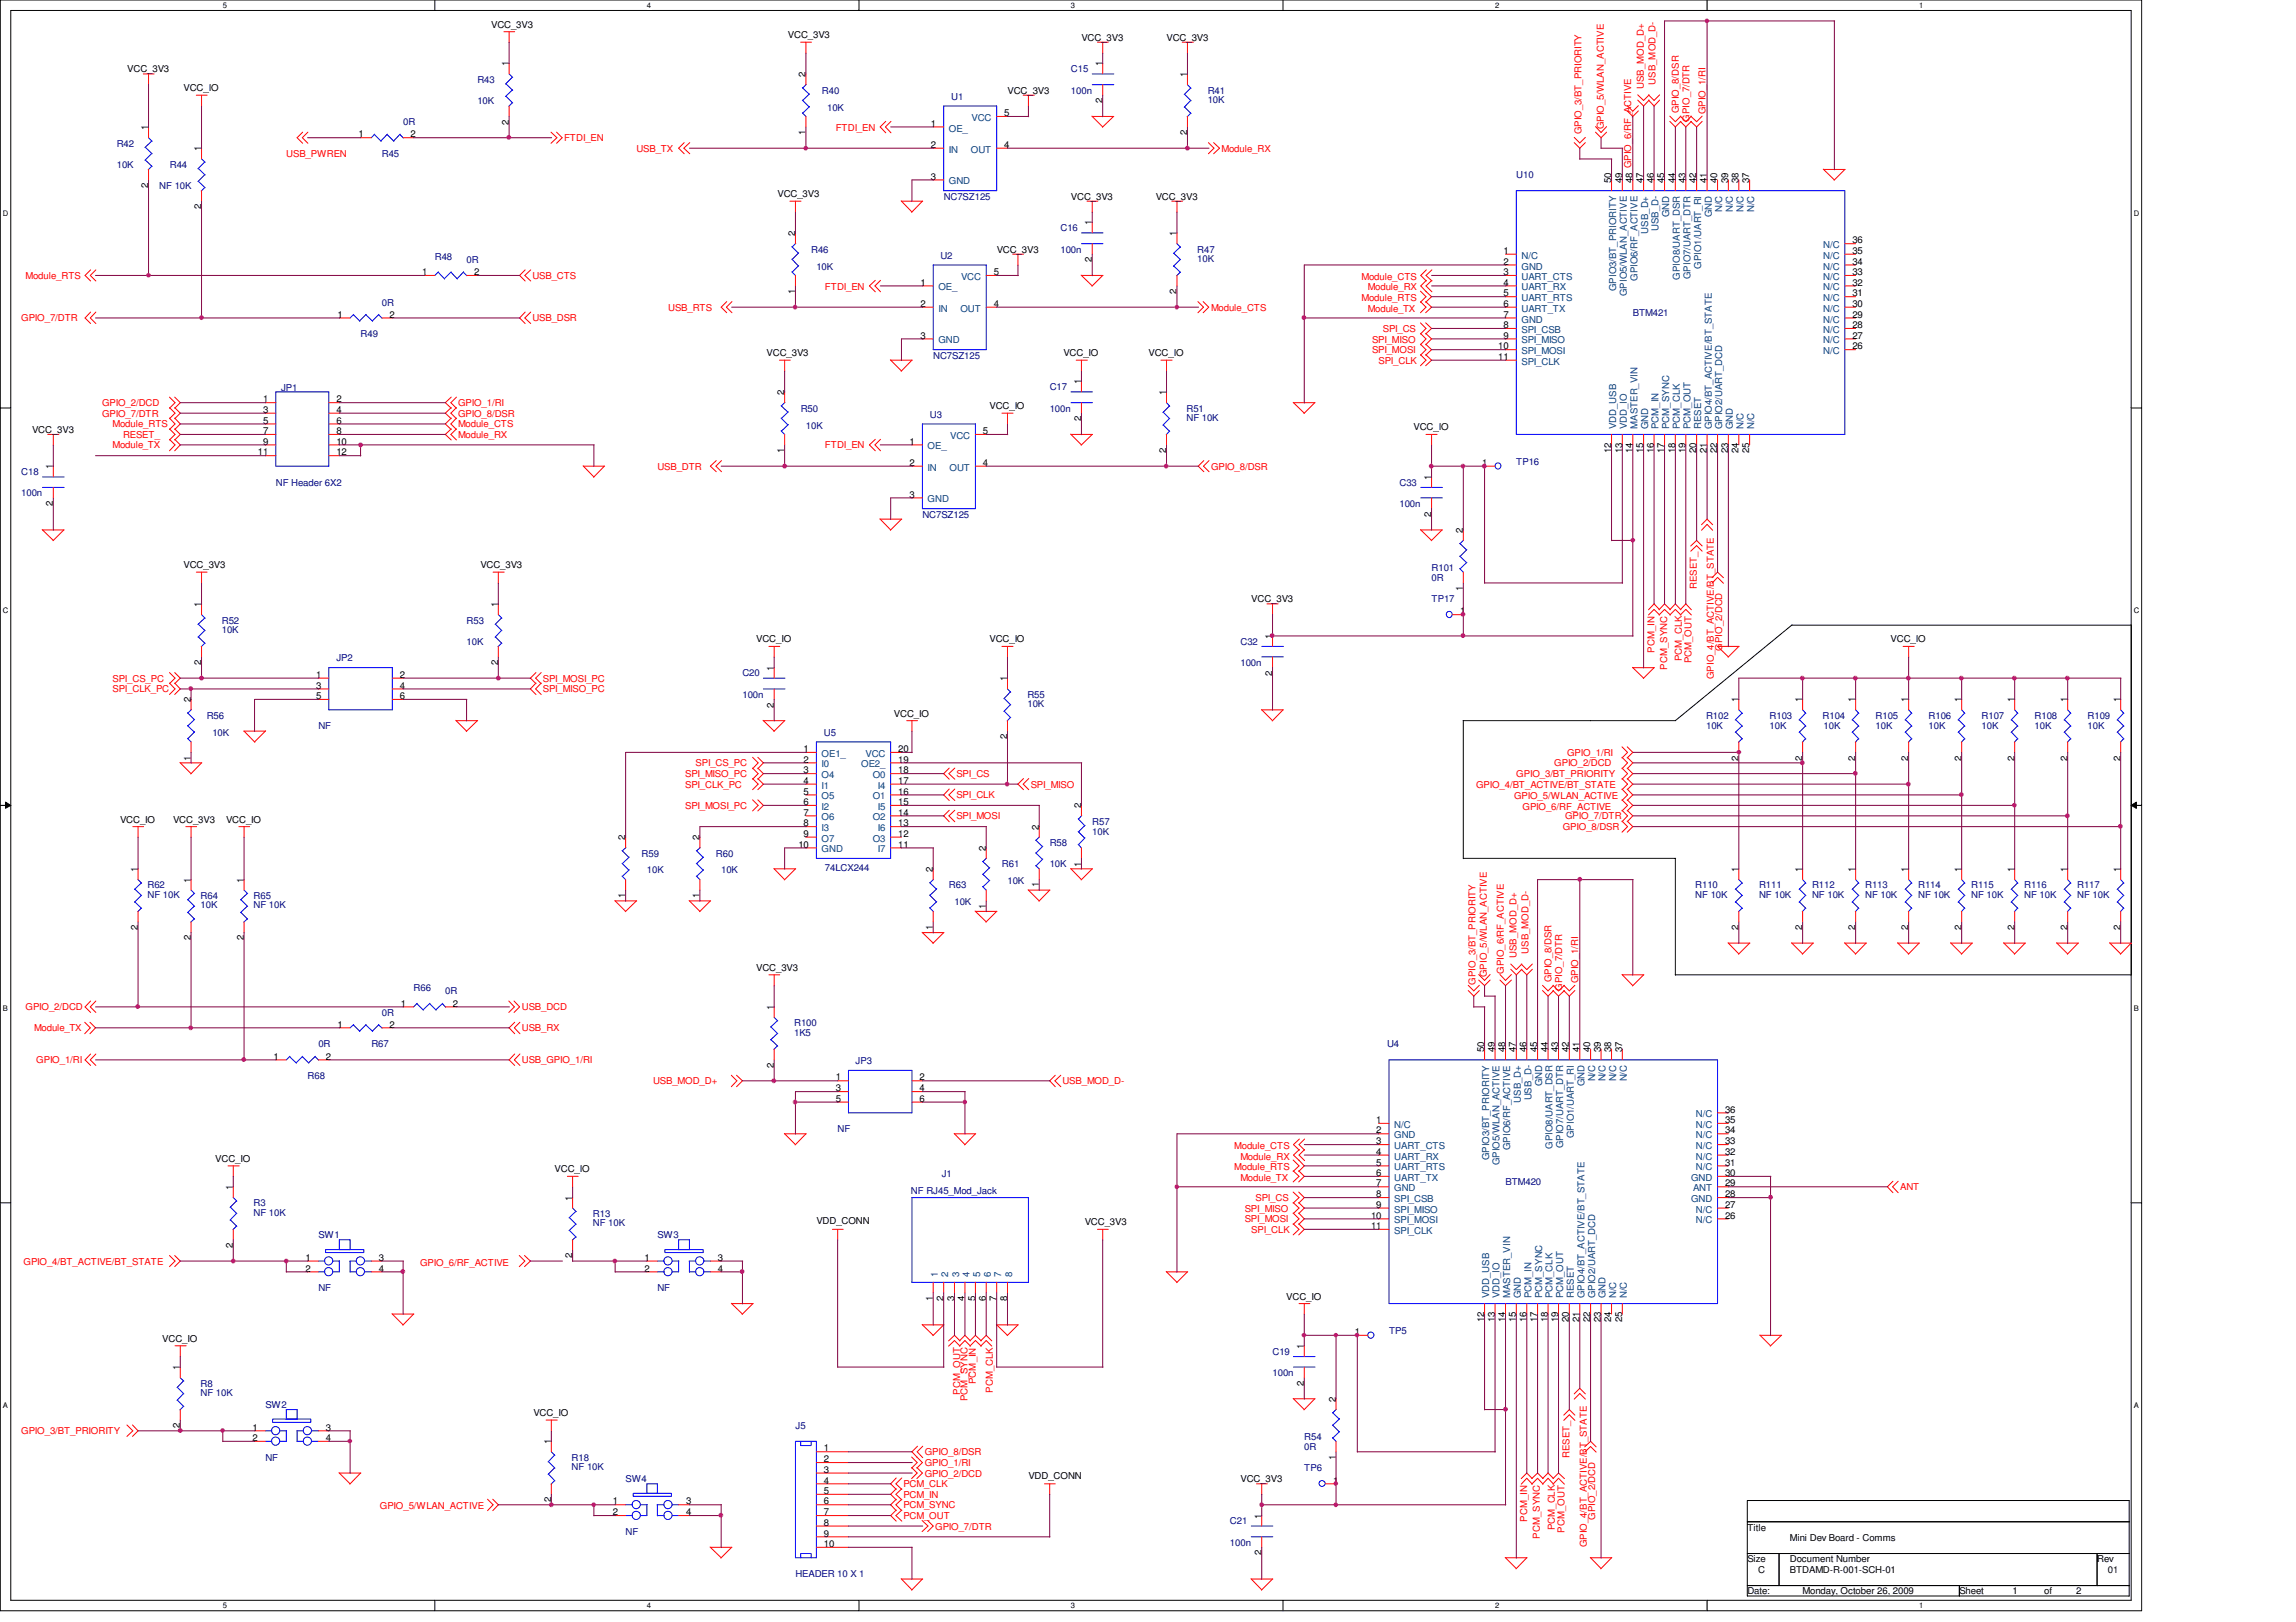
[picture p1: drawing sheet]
<svg xmlns="http://www.w3.org/2000/svg" width="297mm" height="210mm" viewBox="0 0 297 210" stroke-linecap="round" stroke-linejoin="round" font-family="sans-serif">
<defs><g id="words">
<g font-size="1.2">
<text x="63.5" y="3.6">VCC_3V3</text>
<text x="101.9" y="5">VCC_3V3</text>
<text x="139.9" y="5.2">VCC_3V3</text>
<text x="150.9" y="5.2">VCC_3V3</text>
<text x="16.5" y="9.4">VCC_3V3</text>
<text x="23.7" y="11.8">VCC_IO</text>
<text x="65.8" y="8.6" transform="rotate(-90 65.8 8.6)">1</text>
<text x="104.2" y="10" transform="rotate(-90 104.2 10)">2</text>
<text x="142.6" y="8.6" transform="rotate(-90 142.6 8.6)">1</text>
<text x="153.6" y="10" transform="rotate(-90 153.6 10)">1</text>
<text x="19.2" y="16.8" transform="rotate(-90 19.2 16.8)">1</text>
<text x="46.4" y="17.8">1</text>
<text x="53.1" y="17.8">2</text>
<text x="65.8" y="16.1" transform="rotate(-90 65.8 16.1)">2</text>
<text x="104.2" y="17.5" transform="rotate(-90 104.2 17.5)">1</text>
<text x="120.4" y="16.4">1</text>
<text x="129.9" y="15">5</text>
<text x="130.3" y="12.1">VCC_3V3</text>
<text x="142.6" y="13.4" transform="rotate(-90 142.6 13.4)">2</text>
<text x="153.6" y="17.5" transform="rotate(-90 153.6 17.5)">2</text>
<text x="26" y="19.6" transform="rotate(-90 26 19.6)">1</text>
<text x="120.4" y="19.1">2</text>
<text x="120.4" y="23.2">3</text>
<text x="129.9" y="19.1">4</text>
<text x="208.4" y="23.7" transform="rotate(-90 208.4 23.7)">50</text>
<text x="209.8" y="23.7" transform="rotate(-90 209.8 23.7)">49</text>
<text x="211.2" y="23.7" transform="rotate(-90 211.2 23.7)">48 GPIO_6/RF_ACTIVE</text>
<text x="212.6" y="23.7" transform="rotate(-90 212.6 23.7)">47</text>
<text x="213.9" y="23.7" transform="rotate(-90 213.9 23.7)">46</text>
<text x="215.3" y="23.7" transform="rotate(-90 215.3 23.7)">45</text>
<text x="216.7" y="23.7" transform="rotate(-90 216.7 23.7)">44</text>
<text x="218.1" y="23.7" transform="rotate(-90 218.1 23.7)">43</text>
<text x="219.5" y="23.7" transform="rotate(-90 219.5 23.7)">42</text>
<text x="220.8" y="23.7" transform="rotate(-90 220.8 23.7)">41</text>
<text x="222.2" y="23.7" transform="rotate(-90 222.2 23.7)">40</text>
<text x="223.6" y="23.7" transform="rotate(-90 223.6 23.7)">39</text>
<text x="224.9" y="23.7" transform="rotate(-90 224.9 23.7)">38</text>
<text x="226.3" y="23.7" transform="rotate(-90 226.3 23.7)">37</text>
<text x="19.2" y="24.3" transform="rotate(-90 19.2 24.3)">2</text>
<text x="26" y="27.1" transform="rotate(-90 26 27.1)">2</text>
<text x="100.6" y="25.5">VCC_3V3</text>
<text x="138.6" y="25.8">VCC_3V3</text>
<text x="141.3" y="29.2" transform="rotate(-90 141.3 29.2)">1</text>
<text x="149.5" y="25.8">VCC_3V3</text>
<text x="54.6" y="35.6">1</text>
<text x="61.3" y="35.6">2</text>
<text x="102.9" y="30.6" transform="rotate(-90 102.9 30.6)">2</text>
<text x="128.6" y="35.6">5</text>
<text x="128.9" y="32.7">VCC_3V3</text>
<text x="141.3" y="34" transform="rotate(-90 141.3 34)">2</text>
<text x="152.2" y="30.6" transform="rotate(-90 152.2 30.6)">1</text>
<text x="194.5" y="32.9">1</text>
<text x="194.5" y="34.2">2</text>
<text x="194.5" y="35.6">3</text>
<text x="239.6" y="31.5">36</text>
<text x="239.6" y="34.2">34</text>
<text x="239.6" y="32.9">35</text>
<text x="239.6" y="35.6">33</text>
<text x="43.6" y="41.1">1</text>
<text x="50.4" y="41.1">2</text>
<text x="102.9" y="38.1" transform="rotate(-90 102.9 38.1)">1</text>
<text x="119.1" y="37">1</text>
<text x="119.1" y="39.7">2</text>
<text x="128.6" y="39.7">4</text>
<text x="152.2" y="38.1" transform="rotate(-90 152.2 38.1)">2</text>
<text x="194.5" y="37">4</text>
<text x="194.5" y="38.4">5</text>
<text x="194.5" y="39.7">6</text>
<text x="194.5" y="41.1">7</text>
<text x="239.6" y="37">32</text>
<text x="239.6" y="38.4">31</text>
<text x="239.6" y="39.7">30</text>
<text x="239.6" y="41.1">29</text>
<text x="99.2" y="46.1">VCC_3V3</text>
<text x="119.1" y="43.8">3</text>
<text x="137.6" y="46.1">VCC_IO</text>
<text x="148.6" y="46.1">VCC_IO</text>
<text x="193.8" y="45.2">10</text>
<text x="193.8" y="46.6">11</text>
<text x="194.5" y="42.5">8</text>
<text x="194.5" y="43.8">9</text>
<text x="239.6" y="45.2">26</text>
<text x="239.6" y="43.8">27</text>
<text x="239.6" y="42.5">28</text>
<text x="34" y="52.1">1</text>
<text x="34" y="53.4">3</text>
<text x="43.5" y="52.1">2</text>
<text x="43.5" y="53.4">4</text>
<text x="101.5" y="51.1" transform="rotate(-90 101.5 51.1)">2</text>
<text x="128" y="53">VCC_IO</text>
<text x="139.9" y="49.7" transform="rotate(-90 139.9 49.7)">1</text>
<text x="150.9" y="51.1" transform="rotate(-90 150.9 51.1)">1</text>
<text x="4.1" y="56">VCC_3V3</text>
<text x="33.4" y="58.9">11</text>
<text x="34" y="54.8">5</text>
<text x="34" y="56.2">7</text>
<text x="34" y="57.5">9</text>
<text x="43.5" y="54.8">6</text>
<text x="43.5" y="56.2">8</text>
<text x="43.5" y="57.5">10</text>
<text x="43.5" y="58.9">12</text>
<text x="101.5" y="58.6" transform="rotate(-90 101.5 58.6)">1</text>
<text x="117.7" y="57.5">1</text>
<text x="127.2" y="56.2">5</text>
<text x="139.9" y="54.5" transform="rotate(-90 139.9 54.5)">2</text>
<text x="150.9" y="58.6" transform="rotate(-90 150.9 58.6)">2</text>
<text x="182.9" y="55.7">VCC_IO</text>
<text x="208.4" y="58.6" transform="rotate(-90 208.4 58.6)">12</text>
<text x="209.8" y="58.6" transform="rotate(-90 209.8 58.6)">13</text>
<text x="211.2" y="58.6" transform="rotate(-90 211.2 58.6)">14</text>
<text x="212.6" y="58.6" transform="rotate(-90 212.6 58.6)">15</text>
<text x="213.9" y="58.6" transform="rotate(-90 213.9 58.6)">16</text>
<text x="215.3" y="58.6" transform="rotate(-90 215.3 58.6)">17</text>
<text x="216.7" y="58.6" transform="rotate(-90 216.7 58.6)">18</text>
<text x="218.1" y="58.6" transform="rotate(-90 218.1 58.6)">19</text>
<text x="219.5" y="58.6" transform="rotate(-90 219.5 58.6)">20</text>
<text x="220.8" y="58.6" transform="rotate(-90 220.8 58.6)">21</text>
<text x="222.2" y="58.6" transform="rotate(-90 222.2 58.6)">22</text>
<text x="223.6" y="58.6" transform="rotate(-90 223.6 58.6)">23</text>
<text x="224.9" y="58.6" transform="rotate(-90 224.9 58.6)">24</text>
<text x="226.3" y="58.6" transform="rotate(-90 226.3 58.6)">25</text>
<text x="6.9" y="65.5" transform="rotate(-90 6.9 65.5)">2</text>
<text x="6.9" y="60.7" transform="rotate(-90 6.9 60.7)">1</text>
<text x="117.7" y="60.3">2</text>
<text x="117.7" y="64.4">3</text>
<text x="127.2" y="60.3">4</text>
<text x="185.2" y="62.1" transform="rotate(-90 185.2 62.1)">1</text>
<text x="191.8" y="60.3">1</text>
<text x="185.2" y="66.8" transform="rotate(-90 185.2 66.8)">2</text>
<text x="189.3" y="69" transform="rotate(-90 189.3 69)">2</text>
<text x="23.7" y="73.5">VCC_3V3</text>
<text x="62.1" y="73.5">VCC_3V3</text>
<text x="161.9" y="77.9">VCC_3V3</text>
<text x="189.3" y="76.5" transform="rotate(-90 189.3 76.5)">1</text>
<text x="26" y="78.6" transform="rotate(-90 26 78.6)">1</text>
<text x="64.4" y="78.6" transform="rotate(-90 64.4 78.6)">1</text>
<text x="97.8" y="83.1">VCC_IO</text>
<text x="128" y="83.1">VCC_IO</text>
<text x="164.6" y="82.7" transform="rotate(-90 164.6 82.7)">1</text>
<text x="188.9" y="79.5">1</text>
<text x="244.6" y="83.1">VCC_IO</text>
<text x="26" y="86.1" transform="rotate(-90 26 86.1)">2</text>
<text x="40.9" y="87.7">1</text>
<text x="40.9" y="89.1">3</text>
<text x="51.7" y="89.1">4</text>
<text x="51.7" y="87.7">2</text>
<text x="64.4" y="86.1" transform="rotate(-90 64.4 86.1)">2</text>
<text x="100.1" y="86.8" transform="rotate(-90 100.1 86.8)">1</text>
<text x="130.3" y="88.2" transform="rotate(-90 130.3 88.2)">1</text>
<text x="164.6" y="87.4" transform="rotate(-90 164.6 87.4)">2</text>
<text x="24.7" y="90.9" transform="rotate(-90 24.7 90.9)">2</text>
<text x="40.9" y="90.5">5</text>
<text x="51.7" y="90.5">6</text>
<text x="100.1" y="91.6" transform="rotate(-90 100.1 91.6)">2</text>
<text x="115.7" y="92.8">VCC_IO</text>
<text x="130.3" y="95.7" transform="rotate(-90 130.3 95.7)">2</text>
<text x="224.9" y="90.9" transform="rotate(-90 224.9 90.9)">1</text>
<text x="233.2" y="90.9" transform="rotate(-90 233.2 90.9)">1</text>
<text x="240" y="90.9" transform="rotate(-90 240 90.9)">1</text>
<text x="246.9" y="90.9" transform="rotate(-90 246.9 90.9)">1</text>
<text x="253.7" y="90.9" transform="rotate(-90 253.7 90.9)">1</text>
<text x="260.6" y="90.9" transform="rotate(-90 260.6 90.9)">1</text>
<text x="267.5" y="90.9" transform="rotate(-90 267.5 90.9)">1</text>
<text x="274.3" y="90.9" transform="rotate(-90 274.3 90.9)">1</text>
<text x="24.7" y="98.4" transform="rotate(-90 24.7 98.4)">1</text>
<text x="104" y="97.3">1</text>
<text x="104" y="98.7">2</text>
<text x="104" y="100.1">3</text>
<text x="104" y="101.4">4</text>
<text x="116.2" y="101.4">17</text>
<text x="116.2" y="100.1">18</text>
<text x="116.2" y="98.7">19</text>
<text x="116.2" y="97.3">20</text>
<text x="224.9" y="98.4" transform="rotate(-90 224.9 98.4)">2</text>
<text x="233.2" y="98.4" transform="rotate(-90 233.2 98.4)">2</text>
<text x="240" y="98.4" transform="rotate(-90 240 98.4)">2</text>
<text x="246.9" y="98.4" transform="rotate(-90 246.9 98.4)">2</text>
<text x="253.7" y="98.4" transform="rotate(-90 253.7 98.4)">2</text>
<text x="260.6" y="98.4" transform="rotate(-90 260.6 98.4)">2</text>
<text x="267.5" y="98.4" transform="rotate(-90 267.5 98.4)">2</text>
<text x="274.3" y="98.4" transform="rotate(-90 274.3 98.4)">2</text>
<text x="15.5" y="106.5">VCC_IO</text>
<text x="22.4" y="106.5">VCC_3V3</text>
<text x="29.2" y="106.5">VCC_IO</text>
<text x="104" y="102.8">5</text>
<text x="104" y="104.2">6</text>
<text x="104" y="105.5">7</text>
<text x="104" y="106.9">8</text>
<text x="116.2" y="106.9">13</text>
<text x="116.2" y="105.5">14</text>
<text x="116.2" y="104.2">15</text>
<text x="116.2" y="102.8">16</text>
<text x="134.4" y="107.4" transform="rotate(-90 134.4 107.4)">2</text>
<text x="139.9" y="104.6" transform="rotate(-90 139.9 104.6)">2</text>
<text x="17.8" y="112.9" transform="rotate(-90 17.8 112.9)">1</text>
<text x="80.9" y="108.8" transform="rotate(-90 80.9 108.8)">2</text>
<text x="90.5" y="108.8" transform="rotate(-90 90.5 108.8)">2</text>
<text x="103.3" y="109.7">10</text>
<text x="104" y="108.3">9</text>
<text x="116.2" y="109.7">11</text>
<text x="116.2" y="108.3">12</text>
<text x="120.7" y="112.9" transform="rotate(-90 120.7 112.9)">2</text>
<text x="127.5" y="110.1" transform="rotate(-90 127.5 110.1)">2</text>
<text x="139.9" y="112.1" transform="rotate(-90 139.9 112.1)">1</text>
<text x="224.9" y="112.9" transform="rotate(-90 224.9 112.9)">1</text>
<text x="233.2" y="112.9" transform="rotate(-90 233.2 112.9)">1</text>
<text x="240" y="112.9" transform="rotate(-90 240 112.9)">1</text>
<text x="246.9" y="112.9" transform="rotate(-90 246.9 112.9)">1</text>
<text x="253.7" y="112.9" transform="rotate(-90 253.7 112.9)">1</text>
<text x="260.6" y="112.9" transform="rotate(-90 260.6 112.9)">1</text>
<text x="267.5" y="112.9" transform="rotate(-90 267.5 112.9)">1</text>
<text x="274.3" y="112.9" transform="rotate(-90 274.3 112.9)">1</text>
<text x="24.7" y="114.2" transform="rotate(-90 24.7 114.2)">1</text>
<text x="31.5" y="114.2" transform="rotate(-90 31.5 114.2)">1</text>
<text x="80.9" y="116.2" transform="rotate(-90 80.9 116.2)">1</text>
<text x="90.5" y="116.2" transform="rotate(-90 90.5 116.2)">1</text>
<text x="127.5" y="117.6" transform="rotate(-90 127.5 117.6)">1</text>
<text x="134.4" y="114.9" transform="rotate(-90 134.4 114.9)">1</text>
<text x="17.8" y="120.4" transform="rotate(-90 17.8 120.4)">2</text>
<text x="24.7" y="121.7" transform="rotate(-90 24.7 121.7)">2</text>
<text x="31.5" y="121.7" transform="rotate(-90 31.5 121.7)">2</text>
<text x="97.8" y="125.7">VCC_3V3</text>
<text x="120.7" y="120.4" transform="rotate(-90 120.7 120.4)">1</text>
<text x="224.9" y="120.4" transform="rotate(-90 224.9 120.4)">2</text>
<text x="233.2" y="120.4" transform="rotate(-90 233.2 120.4)">2</text>
<text x="240" y="120.4" transform="rotate(-90 240 120.4)">2</text>
<text x="246.9" y="120.4" transform="rotate(-90 246.9 120.4)">2</text>
<text x="253.7" y="120.4" transform="rotate(-90 253.7 120.4)">2</text>
<text x="260.6" y="120.4" transform="rotate(-90 260.6 120.4)">2</text>
<text x="267.5" y="120.4" transform="rotate(-90 267.5 120.4)">2</text>
<text x="274.3" y="120.4" transform="rotate(-90 274.3 120.4)">2</text>
<text x="51.9" y="130.3">1</text>
<text x="58.6" y="130.3">2</text>
<text x="100.1" y="130.7" transform="rotate(-90 100.1 130.7)">1</text>
<text x="35.4" y="137.1">1</text>
<text x="42.2" y="137.1">2</text>
<text x="43.6" y="133">1</text>
<text x="50.4" y="133">2</text>
<text x="192" y="136.2" transform="rotate(-90 192 136.2)">50</text>
<text x="193.4" y="136.2" transform="rotate(-90 193.4 136.2)">49</text>
<text x="194.7" y="136.2" transform="rotate(-90 194.7 136.2)">48</text>
<text x="196.1" y="136.2" transform="rotate(-90 196.1 136.2)">47</text>
<text x="197.5" y="136.2" transform="rotate(-90 197.5 136.2)">46</text>
<text x="198.9" y="136.2" transform="rotate(-90 198.9 136.2)">45</text>
<text x="200.2" y="136.2" transform="rotate(-90 200.2 136.2)">44</text>
<text x="201.6" y="136.2" transform="rotate(-90 201.6 136.2)">43</text>
<text x="203" y="136.2" transform="rotate(-90 203 136.2)">42</text>
<text x="204.3" y="136.2" transform="rotate(-90 204.3 136.2)">41</text>
<text x="205.7" y="136.2" transform="rotate(-90 205.7 136.2)">40</text>
<text x="207.1" y="136.2" transform="rotate(-90 207.1 136.2)">39</text>
<text x="208.4" y="136.2" transform="rotate(-90 208.4 136.2)">38</text>
<text x="209.8" y="136.2" transform="rotate(-90 209.8 136.2)">37</text>
<text x="100.1" y="138.2" transform="rotate(-90 100.1 138.2)">2</text>
<text x="108.1" y="139.8">1</text>
<text x="108.1" y="141.2">3</text>
<text x="108.1" y="142.6">5</text>
<text x="119" y="142.6">6</text>
<text x="119" y="141.2">4</text>
<text x="119" y="139.8">2</text>
<text x="223.2" y="144">36</text>
<text x="178.1" y="145.3">1</text>
<text x="178.1" y="146.7">2</text>
<text x="178.1" y="148.1">3</text>
<text x="178.1" y="149.4">4</text>
<text x="223.2" y="146.7">34</text>
<text x="223.2" y="145.3">35</text>
<text x="223.2" y="148.1">33</text>
<text x="223.2" y="149.4">32</text>
<text x="27.9" y="150.4">VCC_IO</text>
<text x="30.1" y="154" transform="rotate(-90 30.1 154)">1</text>
<text x="71.8" y="151.7">VCC_IO</text>
<text x="74" y="155.4" transform="rotate(-90 74 155.4)">1</text>
<text x="178.1" y="150.8">5</text>
<text x="178.1" y="152.2">6</text>
<text x="178.1" y="153.5">7</text>
<text x="178.1" y="154.9">8</text>
<text x="223.2" y="154.9">28</text>
<text x="223.2" y="150.8">31</text>
<text x="223.2" y="152.2">30</text>
<text x="223.2" y="153.5">29</text>
<text x="30.1" y="161.5" transform="rotate(-90 30.1 161.5)">2</text>
<text x="105.6" y="158.5">VDD_CONN</text>
<text x="140.3" y="158.6">VCC_3V3</text>
<text x="177.4" y="157.7">10</text>
<text x="177.4" y="159">11</text>
<text x="178.1" y="156.3">9</text>
<text x="223.2" y="157.7">26</text>
<text x="223.2" y="156.3">27</text>
<text x="39.5" y="163.2">1</text>
<text x="39.5" y="164.5">2</text>
<text x="49" y="163.2">3</text>
<text x="49" y="164.5">4</text>
<text x="74" y="162.9" transform="rotate(-90 74 162.9)">2</text>
<text x="83.4" y="163.2">1</text>
<text x="83.4" y="164.5">2</text>
<text x="92.9" y="163.2">3</text>
<text x="92.9" y="164.5">4</text>
<text x="21" y="173.7">VCC_IO</text>
<text x="120.7" y="168.4" transform="rotate(-90 120.7 168.4)">1</text>
<text x="122" y="168.4" transform="rotate(-90 122 168.4)">2</text>
<text x="123.4" y="168.4" transform="rotate(-90 123.4 168.4)">3</text>
<text x="124.8" y="168.4" transform="rotate(-90 124.8 168.4)">4</text>
<text x="126.2" y="168.4" transform="rotate(-90 126.2 168.4)">5</text>
<text x="127.5" y="168.4" transform="rotate(-90 127.5 168.4)">6</text>
<text x="128.9" y="168.4" transform="rotate(-90 128.9 168.4)">7</text>
<text x="130.3" y="168.4" transform="rotate(-90 130.3 168.4)">8</text>
<text x="166.4" y="168.2">VCC_IO</text>
<text x="175.3" y="172.8">1</text>
<text x="192" y="171.1" transform="rotate(-90 192 171.1)">12</text>
<text x="193.4" y="171.1" transform="rotate(-90 193.4 171.1)">13</text>
<text x="194.7" y="171.1" transform="rotate(-90 194.7 171.1)">14</text>
<text x="196.1" y="171.1" transform="rotate(-90 196.1 171.1)">15</text>
<text x="197.5" y="171.1" transform="rotate(-90 197.5 171.1)">16</text>
<text x="198.9" y="171.1" transform="rotate(-90 198.9 171.1)">17</text>
<text x="200.2" y="171.1" transform="rotate(-90 200.2 171.1)">18</text>
<text x="201.6" y="171.1" transform="rotate(-90 201.6 171.1)">19</text>
<text x="203" y="171.1" transform="rotate(-90 203 171.1)">20</text>
<text x="204.3" y="171.1" transform="rotate(-90 204.3 171.1)">21</text>
<text x="205.7" y="171.1" transform="rotate(-90 205.7 171.1)">22</text>
<text x="207.1" y="171.1" transform="rotate(-90 207.1 171.1)">23</text>
<text x="208.4" y="171.1" transform="rotate(-90 208.4 171.1)">24</text>
<text x="209.8" y="171.1" transform="rotate(-90 209.8 171.1)">25</text>
<text x="23.3" y="177.3" transform="rotate(-90 23.3 177.3)">1</text>
<text x="168.7" y="179.3" transform="rotate(-90 168.7 179.3)">2</text>
<text x="168.7" y="174.6" transform="rotate(-90 168.7 174.6)">1</text>
<text x="23.3" y="184.8" transform="rotate(-90 23.3 184.8)">2</text>
<text x="32.7" y="185.1">1</text>
<text x="42.2" y="185.1">3</text>
<text x="69" y="183.3">VCC_IO</text>
<text x="172.8" y="181.4" transform="rotate(-90 172.8 181.4)">2</text>
<text x="32.7" y="186.5">2</text>
<text x="42.2" y="186.5">4</text>
<text x="71.3" y="186.9" transform="rotate(-90 71.3 186.9)">1</text>
<text x="106.6" y="187.8">1</text>
<text x="106.6" y="189.2">2</text>
<text x="106.6" y="190.6">3</text>
<text x="106.6" y="192">4</text>
<text x="133.1" y="191.3">VDD_CONN</text>
<text x="160.5" y="191.8">VCC_3V3</text>
<text x="172.5" y="192">1</text>
<text x="172.8" y="188.9" transform="rotate(-90 172.8 188.9)">1</text>
<text x="71.3" y="194.4" transform="rotate(-90 71.3 194.4)">2</text>
<text x="79.3" y="194.7">1</text>
<text x="79.3" y="196.1">2</text>
<text x="88.8" y="194.7">3</text>
<text x="88.8" y="196.1">4</text>
<text x="106.6" y="193.3">5</text>
<text x="106.6" y="194.7">6</text>
<text x="106.6" y="196.1">7</text>
<text x="106.6" y="197.4">8</text>
<text x="163.2" y="196.5" transform="rotate(-90 163.2 196.5)">1</text>
<text x="106.6" y="198.8">9</text>
<text x="106.6" y="200.2">10</text>
<text x="163.2" y="201.3" transform="rotate(-90 163.2 201.3)">2</text>
<text x="226.1" y="198.1">Title</text>
<text x="226.1" y="202.2">Size</text>
<text x="227.5" y="203.6">C</text>
<text x="231.6" y="203.6">BTDAMD-R-001-SCH-01</text>
<text x="231.6" y="199.5">Mini Dev Board - Comms</text>
<text x="231.6" y="202.2">Document Number</text>
<text x="271.3" y="202.2">Rev</text>
<text x="272.7" y="203.6">01</text>
<text x="226.1" y="206.3">Date:</text>
<text x="233.2" y="206.3">Monday, October 26, 2009</text>
<text x="253.5" y="206.3">Sheet</text>
<text x="260.3" y="206.3">1</text>
<text x="264.5" y="206.3">of</text>
<text x="268.6" y="206.3">2</text>
</g>
<g font-size="1.2" fill="#000080">
<text x="61.8" y="10.7">R43</text>
<text x="138.6" y="9.4">C15</text>
<text x="52.2" y="16.2">0R</text>
<text x="61.8" y="13.5">10K</text>
<text x="106.3" y="12.1">R40</text>
<text x="107" y="14.3">10K</text>
<text x="123.1" y="12.9">U1</text>
<text x="138.6" y="12.1">100n</text>
<text x="156.2" y="12.1">R41</text>
<text x="156.2" y="13.3">10K</text>
<text x="15.1" y="19">R42</text>
<text x="15.1" y="21.7">10K</text>
<text x="22" y="21.7">R44</text>
<text x="49.4" y="20.3">R45</text>
<text x="196.2" y="23.1">U10</text>
<text x="20.6" y="24.4">NF 10K</text>
<text x="122.1" y="25.8">NC7SZ125</text>
<text x="137.2" y="29.9">C16</text>
<text x="56.3" y="33.6">R48</text>
<text x="60.4" y="34">0R</text>
<text x="104.9" y="32.7">R46</text>
<text x="105.6" y="34.9">10K</text>
<text x="121.7" y="33.5">U2</text>
<text x="137.2" y="32.7">100n</text>
<text x="154.9" y="32.7">R47</text>
<text x="154.9" y="33.9">10K</text>
<text x="49.4" y="39.5">0R</text>
<text x="211.2" y="40.9">BTM421</text>
<text x="46.6" y="43.6">R49</text>
<text x="120.7" y="46.4">NC7SZ125</text>
<text x="36.4" y="50.6">JP1</text>
<text x="103.6" y="53.3">R50</text>
<text x="135.8" y="50.5">C17</text>
<text x="135.8" y="53.3">100n</text>
<text x="153.5" y="53.3">R51</text>
<text x="104.3" y="55.5">10K</text>
<text x="120.3" y="54.1">U3</text>
<text x="153.5" y="54.5">NF 10K</text>
<text x="2.7" y="61.5">C18</text>
<text x="2.7" y="64.2">100n</text>
<text x="35.7" y="62.9">NF Header 6X2</text>
<text x="181.1" y="62.9">C33</text>
<text x="181.1" y="65.6">100n</text>
<text x="196.2" y="60.1">TP16</text>
<text x="119.3" y="67">NC7SZ125</text>
<text x="185.2" y="77.9">TP17</text>
<text x="185.2" y="73.8">R101</text>
<text x="185.2" y="75.2">0R</text>
<text x="28.7" y="80.7">R52</text>
<text x="28.7" y="81.9">10K</text>
<text x="60.4" y="80.7">R53</text>
<text x="60.4" y="83.4">10K</text>
<text x="160.5" y="83.4">C32</text>
<text x="43.5" y="85.6">JP2</text>
<text x="96.1" y="87.5">C20</text>
<text x="160.5" y="86.1">100n</text>
<text x="26.8" y="93">R56</text>
<text x="27.5" y="95.2">10K</text>
<text x="41.2" y="94.4">NF</text>
<text x="96.1" y="90.3">100n</text>
<text x="106.6" y="95.2">U5</text>
<text x="132.9" y="90.3">R55</text>
<text x="132.9" y="91.5">10K</text>
<text x="220.7" y="93">R102</text>
<text x="220.7" y="94.3">10K</text>
<text x="228.9" y="93">R103</text>
<text x="228.9" y="94.3">10K</text>
<text x="235.8" y="93">R104</text>
<text x="235.9" y="94.4">10K</text>
<text x="242.7" y="93">R105</text>
<text x="242.7" y="94.3">10K</text>
<text x="249.5" y="93">R106</text>
<text x="249.5" y="94.3">10K</text>
<text x="256.4" y="93">R107</text>
<text x="256.4" y="94.3">10K</text>
<text x="263.2" y="93">R108</text>
<text x="263.2" y="94.3">10K</text>
<text x="270.1" y="93">R109</text>
<text x="270.1" y="94.3">10K</text>
<text x="141.3" y="106.7">R57</text>
<text x="83" y="110.9">R59</text>
<text x="83.7" y="113">10K</text>
<text x="92.6" y="110.9">R60</text>
<text x="93.3" y="113">10K</text>
<text x="106.7" y="112.8">74LCX244</text>
<text x="129.6" y="112.2">R61</text>
<text x="135.8" y="109.5">R58</text>
<text x="135.8" y="112.2">10K</text>
<text x="141.3" y="108.1">10K</text>
<text x="19.1" y="115">R62</text>
<text x="19.1" y="116.2">NF 10K</text>
<text x="25.9" y="116.3">R64</text>
<text x="25.9" y="117.6">10K</text>
<text x="32.8" y="116.3">R65</text>
<text x="32.8" y="117.6">NF 10K</text>
<text x="122.8" y="115">R63</text>
<text x="123.5" y="117.2">10K</text>
<text x="130.3" y="114.4">10K</text>
<text x="219.3" y="115">R110</text>
<text x="219.3" y="116.2">NF 10K</text>
<text x="227.6" y="115">R111</text>
<text x="227.6" y="116.2">NF 10K</text>
<text x="234.4" y="115">R112</text>
<text x="234.4" y="116.2">NF 10K</text>
<text x="241.3" y="115">R113</text>
<text x="241.3" y="116.2">NF 10K</text>
<text x="248.2" y="115">R114</text>
<text x="248.2" y="116.2">NF 10K</text>
<text x="255" y="115">R115</text>
<text x="255" y="116.2">NF 10K</text>
<text x="261.9" y="115">R116</text>
<text x="261.9" y="116.2">NF 10K</text>
<text x="268.7" y="115">R117</text>
<text x="268.7" y="116.2">NF 10K</text>
<text x="49.4" y="131.4">0R</text>
<text x="53.5" y="128.3">R66</text>
<text x="57.6" y="128.7">0R</text>
<text x="41.2" y="135.6">0R</text>
<text x="48" y="135.6">R67</text>
<text x="102.7" y="132.8">R100</text>
<text x="102.7" y="134">1K5</text>
<text x="110.7" y="137.8">JP3</text>
<text x="179.4" y="135.6">U4</text>
<text x="39.8" y="139.7">R68</text>
<text x="108.4" y="146.5">NF</text>
<text x="117.9" y="154.5">NF RJ45_Mod_Jack</text>
<text x="121.8" y="152.3">J1</text>
<text x="194.8" y="153.4">BTM420</text>
<text x="32.8" y="156.1">R3</text>
<text x="32.8" y="157.4">NF 10K</text>
<text x="41.2" y="160.2">SW1</text>
<text x="76.7" y="157.5">R13</text>
<text x="76.7" y="158.7">NF 10K</text>
<text x="85" y="160.2">SW3</text>
<text x="41.2" y="167.1">NF</text>
<text x="85" y="167.1">NF</text>
<text x="179.7" y="172.6">TP5</text>
<text x="25.9" y="179.5">R8</text>
<text x="164.6" y="175.3">C19</text>
<text x="164.6" y="178.1">100n</text>
<text x="25.9" y="180.7">NF 10K</text>
<text x="34.3" y="182.2">SW2</text>
<text x="102.9" y="184.9">J5</text>
<text x="34.3" y="189">NF</text>
<text x="74" y="189">R18</text>
<text x="74" y="190.3">NF 10K</text>
<text x="80.9" y="191.8">SW4</text>
<text x="168.7" y="186.3">R54</text>
<text x="168.7" y="187.7">0R</text>
<text x="168.7" y="190.4">TP6</text>
<text x="159.1" y="197.3">C21</text>
<text x="80.9" y="198.6">NF</text>
<text x="159.1" y="200">100n</text>
<text x="102.9" y="204.1">HEADER 10 X 1</text>
</g>
<g font-size="1.2" fill="#f00">
<text x="212.7" y="11.5" transform="rotate(-90 212.7 11.5)">USB_MOD_D+</text>
<text x="214.2" y="11" transform="rotate(-90 214.2 11)">USB_MOD_D-</text>
<text x="108.1" y="16.9">FTDI_EN</text>
<text x="204.6" y="17.4" transform="rotate(-90 204.6 17.4)">GPIO_3/BT_PRIORITY</text>
<text x="207.5" y="16.7" transform="rotate(-90 207.5 16.7)">GPIO_5/WLAN_ACTIVE</text>
<text x="217.2" y="14.6" transform="rotate(-90 217.2 14.6)">GPIO_8/DSR</text>
<text x="218.6" y="15.7" transform="rotate(-90 218.6 15.7)">GPIO_7/DTR</text>
<text x="220.6" y="14.8" transform="rotate(-90 220.6 14.8)">GPIO_1/RI</text>
<text x="37" y="20.3">USB_PWREN</text>
<text x="73" y="18.3">FTDI_EN</text>
<text x="82.3" y="19.6">USB_TX</text>
<text x="158" y="19.6">Module_RX</text>
<text x="2.7" y="41.6">GPIO_7/DTR</text>
<text x="3.3" y="36.1">Module_RTS</text>
<text x="68.9" y="41.6">USB_DSR</text>
<text x="68.9" y="36.1">USB_CTS</text>
<text x="86.4" y="40.2">USB_RTS</text>
<text x="106.7" y="37.5">FTDI_EN</text>
<text x="156.7" y="40.2">Module_CTS</text>
<text x="176.1" y="36.2">Module_CTS</text>
<text x="176.1" y="39">Module_RTS</text>
<text x="177" y="40.3">Module_TX</text>
<text x="177" y="37.6">Module_RX</text>
<text x="177.5" y="45.7">SPI_MOSI</text>
<text x="177.5" y="44.3">SPI_MISO</text>
<text x="178.3" y="47.1">SPI_CLK</text>
<text x="178.9" y="43">SPI_CS</text>
<text x="13.2" y="52.6">GPIO_2/DCD</text>
<text x="13.2" y="53.9">GPIO_7/DTR</text>
<text x="59.3" y="52.6">GPIO_1/RI</text>
<text x="59.3" y="53.9">GPIO_8/DSR</text>
<text x="14.6" y="55.3">Module_RTS</text>
<text x="14.6" y="58">Module_TX</text>
<text x="15.9" y="56.7">RESET_</text>
<text x="59.3" y="56.7">Module_RX</text>
<text x="59.3" y="55.3">Module_CTS</text>
<text x="106.7" y="58">FTDI_EN</text>
<text x="85" y="60.8">USB_DTR</text>
<text x="156.7" y="60.8">GPIO_8/DSR</text>
<text x="219.5" y="76.2" transform="rotate(-90 219.5 76.2)">RESET_</text>
<text x="14.6" y="89.6">SPI_CLK_PC</text>
<text x="14.6" y="88.2">SPI_CS_PC</text>
<text x="70.2" y="89.6">SPI_MISO_PC</text>
<text x="70.2" y="88.2">SPI_MOSI_PC</text>
<text x="214" y="84.5" transform="rotate(-90 214 84.5)">PCM_IN</text>
<text x="215.7" y="86.7" transform="rotate(-90 215.7 86.7)">PCM_SYNC</text>
<text x="217.6" y="85.6" transform="rotate(-90 217.6 85.6)">PCM_CLK</text>
<text x="218.8" y="85.9" transform="rotate(-90 218.8 85.9)">PCM_OUT</text>
<text x="221.7" y="87.9" transform="rotate(-90 221.7 87.9)">GPIO_4/BT_ACTIVE/BT_STATE</text>
<text x="222.8" y="84.2" transform="rotate(-90 222.8 84.2)">GPIO_2/DCD</text>
<text x="88.6" y="101.9">SPI_CLK_PC</text>
<text x="88.6" y="100.6">SPI_MISO_PC</text>
<text x="90" y="99.2">SPI_CS_PC</text>
<text x="123.7" y="100.6">SPI_CS</text>
<text x="133.3" y="101.9">SPI_MISO</text>
<text x="191" y="101.9">GPIO_4/BT_ACTIVE/BT_STATE</text>
<text x="196.2" y="100.6">GPIO_3/BT_PRIORITY</text>
<text x="201.1" y="99.2">GPIO_2/DCD</text>
<text x="202.7" y="97.8">GPIO_1/RI</text>
<text x="88.6" y="104.7">SPI_MOSI_PC</text>
<text x="123.7" y="103.3">SPI_CLK</text>
<text x="123.7" y="106">SPI_MOSI</text>
<text x="195.9" y="103.5">GPIO_5/WLAN_ACTIVE</text>
<text x="197" y="104.8">GPIO_6/RF_ACTIVE</text>
<text x="202.2" y="107.4">GPIO_8/DSR</text>
<text x="202.5" y="106">GPIO_7/DTR</text>
<text x="196.2" y="124" transform="rotate(-90 196.2 124)">USB_MOD_D+</text>
<text x="197.7" y="123.4" transform="rotate(-90 197.7 123.4)">USB_MOD_D-</text>
<text x="3.3" y="130.7">GPIO_2/DCD</text>
<text x="67.5" y="130.7">USB_DCD</text>
<text x="190.9" y="127.4" transform="rotate(-90 190.9 127.4)">GPIO_3/BT_PRIORITY</text>
<text x="192.4" y="126.4" transform="rotate(-90 192.4 126.4)">GPIO_5/WLAN_ACTIVE</text>
<text x="194.6" y="126" transform="rotate(-90 194.6 126)">GPIO_6/RF_ACTIVE</text>
<text x="200.7" y="127.1" transform="rotate(-90 200.7 127.1)">GPIO_8/DSR</text>
<text x="202.1" y="128.2" transform="rotate(-90 202.1 128.2)">GPIO_7/DTR</text>
<text x="204.2" y="127.3" transform="rotate(-90 204.2 127.3)">GPIO_1/RI</text>
<text x="4.4" y="133.5">Module_TX</text>
<text x="4.7" y="137.6">GPIO_1/RI</text>
<text x="67.5" y="133.5">USB_RX</text>
<text x="67.5" y="137.6">USB_GPIO_1/RI</text>
<text x="84.5" y="140.3">USB_MOD_D+</text>
<text x="137.5" y="140.3">USB_MOD_D-</text>
<text x="159.7" y="148.7">Module_CTS</text>
<text x="159.7" y="151.5">Module_RTS</text>
<text x="160.5" y="150.1">Module_RX</text>
<text x="160.5" y="152.8">Module_TX</text>
<text x="162.4" y="155.4">SPI_CS</text>
<text x="245.8" y="154.1">ANT</text>
<text x="161" y="156.8">SPI_MISO</text>
<text x="161" y="158.2">SPI_MOSI</text>
<text x="161.9" y="159.6">SPI_CLK</text>
<text x="3" y="163.7">GPIO_4/BT_ACTIVE/BT_STATE</text>
<text x="54.4" y="163.8">GPIO_6/RF_ACTIVE</text>
<text x="126.2" y="179.1" transform="rotate(-90 126.2 179.1)">PCM_IN</text>
<text x="2.7" y="185.6">GPIO_3/BT_PRIORITY</text>
<text x="124.2" y="180.5" transform="rotate(-90 124.2 180.5)">PCM_OUT</text>
<text x="125.2" y="181.3" transform="rotate(-90 125.2 181.3)">PCM_SYNC</text>
<text x="128.4" y="180.2" transform="rotate(-90 128.4 180.2)">PCM_CLK</text>
<text x="119.6" y="188.3">GPIO_8/DSR</text>
<text x="119.6" y="189.7">GPIO_1/RI</text>
<text x="119.6" y="191.1">GPIO_2/DCD</text>
<text x="203.1" y="188.7" transform="rotate(-90 203.1 188.7)">RESET_</text>
<text x="49.1" y="195.3">GPIO_5/WLAN_ACTIVE</text>
<text x="116.9" y="193.8">PCM_IN</text>
<text x="116.9" y="192.4">PCM_CLK</text>
<text x="116.9" y="195.2">PCM_SYNC</text>
<text x="116.9" y="196.6">PCM_OUT</text>
<text x="121" y="198">GPIO_7/DTR</text>
<text x="197.6" y="196.9" transform="rotate(-90 197.6 196.9)">PCM_IN</text>
<text x="206.4" y="196.7" transform="rotate(-90 206.4 196.7)">GPIO_2/DCD</text>
<text x="199.2" y="199.1" transform="rotate(-90 199.2 199.1)">PCM_SYNC</text>
<text x="201.2" y="198" transform="rotate(-90 201.2 198)">PCM_CLK</text>
<text x="202.4" y="198.3" transform="rotate(-90 202.4 198.3)">PCM_OUT</text>
<text x="205.3" y="200.2" transform="rotate(-90 205.3 200.2)">GPIO_4/BT_ACTIVE/BT_STATE</text>
</g>
<g font-size="1.2" fill="#004080">
<text x="122.8" y="17">OE_</text>
<text x="125.7" y="15.7">VCC</text>
<text x="122.8" y="19.8">IN</text>
<text x="122.8" y="23.9">GND</text>
<text x="125.6" y="19.8">OUT</text>
<text x="214.6" y="29.9" transform="rotate(-90 214.6 29.9)">USB_D-</text>
<text x="215.9" y="28.1" transform="rotate(-90 215.9 28.1)">GND</text>
<text x="221.4" y="28.1" transform="rotate(-90 221.4 28.1)">GND</text>
<text x="222.8" y="27.5" transform="rotate(-90 222.8 27.5)">N/C</text>
<text x="224.2" y="27.5" transform="rotate(-90 224.2 27.5)">N/C</text>
<text x="225.5" y="27.5" transform="rotate(-90 225.5 27.5)">N/C</text>
<text x="226.9" y="27.5" transform="rotate(-90 226.9 27.5)">N/C</text>
<text x="196.8" y="33.5">N/C</text>
<text x="196.8" y="34.9">GND</text>
<text x="213.2" y="30.2" transform="rotate(-90 213.2 30.2)">USB_D+</text>
<text x="220.1" y="34.8" transform="rotate(-90 220.1 34.8)">GPIO1/UART_RI</text>
<text x="235.9" y="32.1">N/C</text>
<text x="235.9" y="34.9">N/C</text>
<text x="235.9" y="33.5">N/C</text>
<text x="121.4" y="37.6">OE_</text>
<text x="121.4" y="40.3">IN</text>
<text x="124.2" y="40.3">OUT</text>
<text x="124.3" y="36.2">VCC</text>
<text x="196.8" y="36.2">UART_CTS</text>
<text x="196.8" y="37.6">UART_RX</text>
<text x="196.8" y="39">UART_RTS</text>
<text x="196.8" y="40.3">UART_TX</text>
<text x="196.8" y="41.7">GND</text>
<text x="209.1" y="37.7" transform="rotate(-90 209.1 37.7)">GPIO3/BT_PRIORITY</text>
<text x="210.5" y="38.3" transform="rotate(-90 210.5 38.3)">GPIO5/WLAN_ACTIVE</text>
<text x="211.8" y="36.4" transform="rotate(-90 211.8 36.4)">GPIO6/RF_ACTIVE</text>
<text x="217.3" y="36.2" transform="rotate(-90 217.3 36.2)">GPIO8/UART_DSR</text>
<text x="218.7" y="36.1" transform="rotate(-90 218.7 36.1)">GPIO7/UART_DTR</text>
<text x="235.9" y="36.2">N/C</text>
<text x="235.9" y="37.6">N/C</text>
<text x="235.9" y="39">N/C</text>
<text x="235.9" y="40.3">N/C</text>
<text x="235.9" y="41.7">N/C</text>
<text x="121.4" y="44.4">GND</text>
<text x="196.8" y="45.8">SPI_MOSI</text>
<text x="196.8" y="47.2">SPI_CLK</text>
<text x="196.8" y="43.1">SPI_CSB</text>
<text x="196.8" y="44.4">SPI_MISO</text>
<text x="235.9" y="45.8">N/C</text>
<text x="235.9" y="44.4">N/C</text>
<text x="235.9" y="43.1">N/C</text>
<text x="120" y="58.2">OE_</text>
<text x="122.9" y="56.8">VCC</text>
<text x="209.1" y="55.5" transform="rotate(-90 209.1 55.5)">VDD_USB</text>
<text x="210.5" y="55.5" transform="rotate(-90 210.5 55.5)">VDD_IO</text>
<text x="211.8" y="55.5" transform="rotate(-90 211.8 55.5)">MASTER_VIN</text>
<text x="213.2" y="55.5" transform="rotate(-90 213.2 55.5)">GND</text>
<text x="214.6" y="55.5" transform="rotate(-90 214.6 55.5)">PCM_IN</text>
<text x="215.9" y="55.5" transform="rotate(-90 215.9 55.5)">PCM_SYNC</text>
<text x="217.3" y="55.5" transform="rotate(-90 217.3 55.5)">PCM_CLK</text>
<text x="218.7" y="55.5" transform="rotate(-90 218.7 55.5)">PCM_OUT</text>
<text x="220.1" y="55.5" transform="rotate(-90 220.1 55.5)">RESET</text>
<text x="221.4" y="55.5" transform="rotate(-90 221.4 55.5)">GPIO4/BT_ACTIVE/BT_STATE</text>
<text x="222.8" y="55.5" transform="rotate(-90 222.8 55.5)">GPIO2/UART_DCD</text>
<text x="224.2" y="55.5" transform="rotate(-90 224.2 55.5)">GND</text>
<text x="225.5" y="55.5" transform="rotate(-90 225.5 55.5)">N/C</text>
<text x="226.9" y="55.5" transform="rotate(-90 226.9 55.5)">N/C</text>
<text x="120" y="60.9">IN</text>
<text x="120" y="65">GND</text>
<text x="122.8" y="60.9">OUT</text>
<text x="106.3" y="98">OE1_</text>
<text x="106.3" y="99.3">I0</text>
<text x="106.3" y="100.7">O4</text>
<text x="111.4" y="99.3">OE2_</text>
<text x="112" y="98">VCC</text>
<text x="112.9" y="100.7">O0</text>
<text x="106.3" y="102.1">I1</text>
<text x="106.3" y="103.5">O5</text>
<text x="106.3" y="104.8">I2</text>
<text x="106.3" y="106.2">O6</text>
<text x="106.3" y="107.6">I3</text>
<text x="112.9" y="106.2">O2</text>
<text x="112.9" y="103.5">O1</text>
<text x="113.6" y="107.6">I6</text>
<text x="113.6" y="104.8">I5</text>
<text x="113.6" y="102.1">I4</text>
<text x="106.3" y="108.9">O7</text>
<text x="106.3" y="110.3">GND</text>
<text x="112.9" y="108.9">O3</text>
<text x="113.6" y="110.3">I7</text>
<text x="196.8" y="142.7" transform="rotate(-90 196.8 142.7)">USB_D+</text>
<text x="198.1" y="142.4" transform="rotate(-90 198.1 142.4)">USB_D-</text>
<text x="199.5" y="140.6" transform="rotate(-90 199.5 140.6)">GND</text>
<text x="205" y="140.6" transform="rotate(-90 205 140.6)">GND</text>
<text x="206.4" y="140" transform="rotate(-90 206.4 140)">N/C</text>
<text x="207.7" y="140" transform="rotate(-90 207.7 140)">N/C</text>
<text x="209.1" y="140" transform="rotate(-90 209.1 140)">N/C</text>
<text x="210.5" y="140" transform="rotate(-90 210.5 140)">N/C</text>
<text x="180.4" y="146">N/C</text>
<text x="180.4" y="147.3">GND</text>
<text x="180.4" y="148.7">UART_CTS</text>
<text x="195.4" y="148.8" transform="rotate(-90 195.4 148.8)">GPIO6/RF_ACTIVE</text>
<text x="200.9" y="148.7" transform="rotate(-90 200.9 148.7)">GPIO8/UART_DSR</text>
<text x="202.2" y="148.6" transform="rotate(-90 202.2 148.6)">GPIO7/UART_DTR</text>
<text x="203.6" y="147.3" transform="rotate(-90 203.6 147.3)">GPIO1/UART_RI</text>
<text x="219.4" y="144.6">N/C</text>
<text x="219.4" y="147.3">N/C</text>
<text x="219.4" y="146">N/C</text>
<text x="219.4" y="148.7">N/C</text>
<text x="180.4" y="150.1">UART_RX</text>
<text x="180.4" y="151.5">UART_RTS</text>
<text x="180.4" y="152.8">UART_TX</text>
<text x="180.4" y="154.2">GND</text>
<text x="180.4" y="155.6">SPI_CSB</text>
<text x="192.7" y="150.2" transform="rotate(-90 192.7 150.2)">GPIO3/BT_PRIORITY</text>
<text x="194" y="150.8" transform="rotate(-90 194 150.8)">GPIO5/WLAN_ACTIVE</text>
<text x="218.8" y="155.6">GND</text>
<text x="218.8" y="152.8">GND</text>
<text x="219" y="154.2">ANT</text>
<text x="219.4" y="150.1">N/C</text>
<text x="219.4" y="151.5">N/C</text>
<text x="180.4" y="156.9">SPI_MISO</text>
<text x="180.4" y="158.3">SPI_MOSI</text>
<text x="180.4" y="159.7">SPI_CLK</text>
<text x="219.4" y="158.3">N/C</text>
<text x="219.4" y="156.9">N/C</text>
<text x="121.3" y="165.3" transform="rotate(-90 121.3 165.3)">1</text>
<text x="122.7" y="165.3" transform="rotate(-90 122.7 165.3)">2</text>
<text x="124.1" y="165.3" transform="rotate(-90 124.1 165.3)">3</text>
<text x="125.4" y="165.3" transform="rotate(-90 125.4 165.3)">4</text>
<text x="126.8" y="165.3" transform="rotate(-90 126.8 165.3)">5</text>
<text x="128.2" y="165.3" transform="rotate(-90 128.2 165.3)">6</text>
<text x="129.5" y="165.3" transform="rotate(-90 129.5 165.3)">7</text>
<text x="130.9" y="165.3" transform="rotate(-90 130.9 165.3)">8</text>
<text x="192.7" y="168" transform="rotate(-90 192.7 168)">VDD_USB</text>
<text x="194" y="168" transform="rotate(-90 194 168)">VDD_IO</text>
<text x="195.4" y="168" transform="rotate(-90 195.4 168)">MASTER_VIN</text>
<text x="196.8" y="168" transform="rotate(-90 196.8 168)">GND</text>
<text x="198.1" y="168" transform="rotate(-90 198.1 168)">PCM_IN</text>
<text x="199.5" y="168" transform="rotate(-90 199.5 168)">PCM_SYNC</text>
<text x="200.9" y="168" transform="rotate(-90 200.9 168)">PCM_CLK</text>
<text x="202.2" y="168" transform="rotate(-90 202.2 168)">PCM_OUT</text>
<text x="203.6" y="168" transform="rotate(-90 203.6 168)">RESET</text>
<text x="205" y="168" transform="rotate(-90 205 168)">GPIO4/BT_ACTIVE/BT_STATE</text>
<text x="206.4" y="168" transform="rotate(-90 206.4 168)">GPIO2/UART_DCD</text>
<text x="207.7" y="168" transform="rotate(-90 207.7 168)">GND</text>
<text x="209.1" y="168" transform="rotate(-90 209.1 168)">N/C</text>
<text x="210.5" y="168" transform="rotate(-90 210.5 168)">N/C</text>
</g>
<g font-size="1">
<text x="28.8" y="1">5</text>
<text x="83.7" y="1">4</text>
<text x="138.6" y="1">3</text>
<text x="193.4" y="1">2</text>
<text x="248.3" y="1">1</text>
<text x=".4" y="27.9">D</text>
<text x="276.1" y="27.9">D</text>
<text x=".4" y="79.4">C</text>
<text x="276.1" y="79.4">C</text>
<text x=".4" y="130.8">B</text>
<text x="276.1" y="130.8">B</text>
<text x=".4" y="182.2">A</text>
<text x="276.1" y="182.2">A</text>
<text x="28.8" y="208.1">5</text>
<text x="83.7" y="208.1">4</text>
<text x="138.6" y="208.1">3</text>
<text x="193.4" y="208.1">2</text>
<text x="248.3" y="208.1">1</text>
</g>
</g></defs>
<path d="M0 0h277.1v208.4h-277.1zM1.4 1.4h274.3v205.7h-274.3z" fill="none" stroke="#000" stroke-width=".13"/>
<g fill="#fff">
<path d="M28.8 .1h.6v1.1h-.6z"/>
<path d="M28.8 207.2h.6v1.1h-.6z"/>
</g>
<path d="M56.3 0v1.4M56.3 207.1v1.3" fill="none" stroke="#000" stroke-width=".13"/>
<g fill="#fff">
<path d="M83.7 .1h.5v1.1h-.5z"/>
<path d="M83.7 207.2h.5v1.1h-.5z"/>
</g>
<path d="M111.1 0v1.4M111.1 207.1v1.3" fill="none" stroke="#000" stroke-width=".13"/>
<g fill="#fff">
<path d="M138.6 .1h.5v1.1h-.5z"/>
<path d="M138.6 207.2h.5v1.1h-.5z"/>
</g>
<path d="M166 0v1.4M166 207.1v1.3" fill="none" stroke="#000" stroke-width=".13"/>
<g fill="#fff">
<path d="M193.4 .1h.6v1.1h-.6z"/>
<path d="M193.4 207.2h.6v1.1h-.6z"/>
</g>
<path d="M220.8 0v1.4M220.8 207.1v1.3" fill="none" stroke="#000" stroke-width=".13"/>
<g fill="#fff">
<path d="M248.3 .1h.5v1.1h-.5z"/>
<path d="M248.3 207.2h.5v1.1h-.5z"/>
<path d="M.4 27.1h.7v1.1h-.7z"/>
<path d="M276.1 27.1h.7v1.1h-.7z"/>
<path d="M.4 78.5h.7v1.1h-.7z"/>
<path d="M276.1 78.5h.7v1.1h-.7z"/>
</g>
<path d="M0 52.8h1.4M275.7 52.8h1.4" fill="none" stroke="#000" stroke-width=".13"/>
<g fill="#fff">
<path d="M.4 129.9h.6v1.1h-.6z"/>
<path d="M276.1 129.9h.6v1.1h-.6z"/>
</g>
<path d="M0 104.2h1.4M.7 103.8l.7 .4-.7 .4zM275.7 104.2l.7-.4v.8zM275.7 104.2h1.4" fill="none" stroke="#000" stroke-width=".13"/>
<path d="M.7 103.8l.7 .4-.7 .4zM275.7 104.2l.7-.4v.8z" fill="#000"/>
<g fill="#fff">
<path d="M.4 181.4h.6v1.1h-.6z"/>
<path d="M276.1 181.4h.6v1.1h-.6z"/>
</g>
<g fill="none" stroke="#000" stroke-width=".13">
<path d="M189.3 93.3h27.5M189.3 93.3v17.8M231.8 80.9h44M231.9 80.9l-15.2 12.4M275.7 80.9v45.3M189.3 111.1h27.5M216.7 111.1v15.1M216.7 126.2h59.1M0 155.7h1.4M275.7 155.7h1.4M226.1 194.2h49.4v12.3h-49.4zM226.1 196.9h49.4"/>
<path d="M226.1 201h49.4M226.1 205.2h49.4M230.2 201v4.2M253.5 205.2v1.3M271.3 201v4.2"/>
</g>
<g fill="none" stroke="#f00" stroke-width=".13">
<path d="M18.5 9.6h1.4M19.2 9.6v1.4M19.2 16.4v1.4M25.4 12.3h1.4M26.1 12.3v1.5M26.1 19.2v1.4M39.2 17.1l-.8 .7 .8 .7M39.8 17.1l-.7 .7 .7 .7M46.6 17.8h1.4M52.2 17.8h1.3M65.2 4.1h1.4M65.9 4.1v1.4"/>
<path d="M65.9 8.2v1.4M65.9 13.7v1.4M71.3 17.1l.7 .7-.7 .7M72 17.1l.7 .7-.7 .7M88.5 18.5l-.7 .7 .7 .7M89.2 18.5l-.7 .7 .7 .7M103.6 5.5h1.4M104.3 5.5v1.4M104.3 9.6v1.4M104.3 15.1v1.3M114.6 15.7l-.7 .7 .7 .8M115.3 15.7l-.7 .7 .7 .8"/>
<path d="M120.7 16.4h1.4M120.7 19.2h1.4M128.9 15.1h1.4M128.9 19.2h1.4M132.4 12.3h1.4M133.1 12.3v1.5M141.3 15l1.4 1.4M141.3 15.1h2.8M142 5.5h1.4M142.7 5.5v1.4M142.7 8.2v1.4M142.7 11v1.3"/>
<path d="M144.1 15.1l-1.5 1.4M152.9 5.5h1.5M153.6 5.5v1.4M153.6 9.6v1.4M153.6 15.1v1.3M156.3 18.5l.8 .7-.8 .7M157 18.5l.8 .7-.8 .7M203.7 18.5l.7 .7 .7-.7M203.7 17.8l.7 .7 .7-.7M206.4 17.1l.7 .7 .8-.7M206.4 16.4l.7 .7 .8-.7M210.5 13.7l.7 .7 .8-.7"/>
<path d="M210.5 14.4l.7 .7 .8-.7M211.9 13l.7 .7 .8-.7M211.9 12.3l.7 .7 .8-.7M213.3 12.3l.7 .7 .7-.7M213.3 13l.7 .7 .7-.7M216 15.7l.7 .7 .8-.7M216 15l.7 .7 .8-.7M217.4 15l.7 .7 .7-.7M217.4 15.7l.7 .7 .7-.7M218.7 15.7l.8 .7 .7-.7M218.7 15l.8 .7 .7-.7M11.7 34.9l-.7 .7 .7 .8"/>
<path d="M12.4 34.9l-.7 .7 .7 .8M19.2 21.9v1.4M26.1 24.7v1.3M54.9 35.6h1.4M60.4 35.6h1.4M67.9 34.9l-.7 .7 .7 .8M68.7 34.9l-.8 .7 .8 .8M94 39l-.7 .8 .7 .7M94.7 39l-.7 .8 .7 .7M102.2 26h1.4M102.9 26v1.5M102.9 30.1v1.4"/>
<path d="M102.9 35.6v1.4M113.2 36.3l-.7 .7 .7 .8M113.9 36.3l-.7 .7 .7 .8M116.6 26l1.4 1.4M116.6 26h2.8M119.3 26l-1.4 1.5M119.3 37h1.4M119.3 39.8h1.4M120.7 23.3h1.4M127.6 35.6h1.3M127.6 39.8h1.3M131 32.9h1.4"/>
<path d="M131.7 32.9v1.4M139.9 35.6l1.4 1.4M139.9 35.6h2.8M140.6 26h1.4M141.3 26v1.5M141.3 28.8v1.3M141.3 31.5v1.4M142.7 35.6l-1.4 1.4M151.6 26h1.4M152.3 26v1.5M152.3 30.1v1.4M152.3 35.6v1.4"/>
<path d="M155 39l.7 .8-.7 .7M155.7 39l.7 .8-.7 .7M183.8 39l.7 .8-.7 .7M183.8 37.7l.7 .7-.7 .7M184.4 39l.8 .8-.8 .7M184.4 37.7l.8 .7-.8 .7M184.5 34.9l-.7 .7 .7 .8M184.5 36.3l-.7 .7 .7 .8M185.2 34.9l-.7 .7 .7 .8M185.2 36.3l-.7 .7 .7 .8M194.8 35.6h1.4M194.8 32.9h1.4"/>
<path d="M194.8 37h1.4M194.8 39.8h1.4M194.8 34.3h1.4M194.8 38.4h1.4M208.5 23.3v1.4M209.9 23.3v1.4M211.2 23.3v1.4M212.6 23.3v1.4M214 23.3v1.4M215.3 23.3v1.4M216.7 23.3v1.4M218.1 23.3v1.4"/>
<path d="M219.5 23.3v1.4M220.8 23.3v1.4M222.2 23.3v1.4M223.6 23.3v1.4M225 23.3v1.4M226.4 23.3v1.4M235.9 21.9l1.4 1.4M235.9 21.9h2.8M238.7 35.6h1.4M238.7 32.9h1.4M238.7 21.9l-1.4 1.4M238.7 37h1.4"/>
<path d="M238.7 39.8h1.4M238.7 34.3h1.4M238.7 38.4h1.4M238.7 31.5h1.4M6.2 56.2h1.4M6.9 56.2v1.4M11.7 40.4l-.7 .7 .7 .8M12.4 40.4l-.7 .7 .7 .8M21.9 54.1l.7 .8-.7 .7M21.9 56.9l.7 .7-.7 .7M21.9 55.5l.7 .7-.7 .7M21.9 51.4l.7 .7-.7 .7"/>
<path d="M21.9 52.7l.7 .8-.7 .7M22.6 54.1l.7 .8-.7 .7M22.6 56.9l.7 .7-.7 .7M22.6 55.5l.7 .7-.7 .7M22.6 51.4l.7 .7-.7 .7M22.6 52.7l.7 .8-.7 .7M34.3 53.5h1.4M34.3 56.2h1.4M34.3 52.1h1.4M34.3 57.6h1.4M34.3 54.9h1.4M34.3 59h1.4"/>
<path d="M42.5 53.5h1.4M42.5 56.2h1.4M42.5 52.1h1.4M42.5 57.6h1.4M42.5 54.9h1.4M42.5 59h1.4M43.9 41.1h1.4M49.4 41.1h1.4M58.4 54.1l-.8 .8 .8 .7M58.4 55.5l-.8 .7 .8 .7M58.4 51.4l-.8 .7 .8 .7M58.4 52.7l-.8 .8 .8 .7"/>
<path d="M59.1 52.7l-.8 .8 .8 .7M59.1 55.5l-.8 .7 .8 .7M59.1 54.1l-.8 .8 .8 .7M59.1 51.4l-.8 .7 .8 .7M67.9 40.4l-.7 .7 .7 .8M68.7 40.4l-.8 .7 .8 .8M92.7 59.6l-.8 .7 .8 .7M93.3 59.6l-.7 .7 .7 .7M100.8 46.6h1.4M101.5 46.6v1.4M101.5 50.7v1.4M101.5 56.2v1.4"/>
<path d="M113.2 56.9l-.7 .7 .7 .7M113.9 56.9l-.7 .7 .7 .7M115.2 46.6l1.4 1.4M115.2 46.6h2.8M118 46.6l-1.4 1.4M118 57.6h1.3M119.3 43.9h1.4M126.2 56.2h1.4M129.6 53.5h1.5M130.3 53.5v1.4M138.5 56.2l1.4 1.4M138.6 56.2h2.7"/>
<path d="M139.2 46.6h1.5M139.9 46.6v1.4M139.9 49.4v1.3M139.9 52.1v1.4M141.3 56.2l-1.4 1.4M150.2 46.6h1.4M150.9 46.6v1.4M150.9 50.7v1.4M150.9 56.2v1.4M155.7 59.6l-.7 .7 .7 .7M156.4 59.6l-.7 .7 .7 .7M167.3 52.1l1.4 1.4"/>
<path d="M167.3 52.1h2.8M170.1 52.1l-1.4 1.4M183.8 45.9l.7 .7-.7 .7M183.8 41.8l.7 .7-.7 .7M183.8 44.5l.7 .8-.7 .7M183.8 43.1l.7 .8-.7 .7M184.4 45.9l.8 .7-.8 .7M184.4 44.5l.8 .8-.8 .7M184.4 43.1l.8 .8-.8 .7M184.4 41.8l.8 .7-.8 .7M184.5 56.2h1.4M185.2 56.2v1.4"/>
<path d="M194.8 46.6h1.4M194.8 43.9h1.4M194.8 41.1h1.4M194.8 45.3h1.4M194.8 42.5h1.4M208.5 56.2v1.4M209.9 56.2v1.4M211.2 56.2v1.4M212.6 56.2v1.4M214 56.2v1.4M215.3 56.2v1.4M216.7 56.2v1.4"/>
<path d="M218.1 56.2v1.4M219.5 56.2v1.4M220.8 56.2v1.4M222.2 56.2v1.4M223.6 56.2v1.4M225 56.2v1.4M226.4 56.2v1.4M238.7 43.9h1.4M238.7 41.1h1.4M238.7 45.3h1.4M238.7 42.5h1.4M5.5 68.5l1.4 1.4"/>
<path d="M5.5 68.6h2.8M6.9 60.3v1.4M6.9 63.1v1.3M8.3 68.6l-1.4 1.4M25.4 74h1.4M26.1 74v1.5M26.1 78.1v1.4M63.8 74h1.4M64.5 74v1.5M64.5 78.1v1.4M75.4 60.3l1.4 1.4M75.5 60.3h2.7"/>
<path d="M78.2 60.3l-1.4 1.5M113.8 67.1l1.4 1.5M113.9 67.2h2.8M116.6 67.2l-1.4 1.4M118 60.3h1.3M118 64.4h1.3M126.2 60.3h1.4M163.9 78.1h1.5M164.6 78.1v1.5M183.8 68.5l1.4 1.4M183.8 68.6h2.8M185.2 61.7v1.4"/>
<path d="M185.2 64.4v1.4M186.6 68.6l-1.4 1.4M187.9 79.5h1.4M189.3 68.6v1.3M189.3 74v1.4M192.1 60.3h1.3M213.3 78.9l.7-.8 .7 .8M213.3 79.6l.7-.7 .7 .7M214.6 78.9l.7-.8 .8 .8M214.6 79.6l.7-.7 .8 .7M216 78.9l.7-.8 .8 .8M216 79.6l.7-.7 .8 .7"/>
<path d="M217.4 78.9l.7-.8 .7 .8M217.4 79.6l.7-.7 .7 .7M218.7 70.7l.8-.8 .7 .8M218.7 71.3l.8-.7 .7 .7M220.1 67.9l.7-.7 .8 .7M220.1 68.6l.7-.7 .8 .7M221.5 74.8l.7-.8 .8 .8M221.5 75.5l.7-.8 .8 .8M21.9 88.4l.7 .8-.7 .7M21.9 87l.7 .8-.7 .7M22.6 88.4l.7 .8-.7 .7M22.6 87l.7 .8-.7 .7"/>
<path d="M23.3 98.7l1.4 1.4M23.3 98.7h2.8M24.7 90.5v1.4M24.7 96v1.4M26.1 83.7v1.3M26.1 98.7l-1.4 1.5M31.5 94.6h2.8M31.6 94.6l1.4 1.5M34.4 94.6l-1.5 1.4M41.2 87.8h1.3M41.2 89.2h1.3M41.2 90.5h1.3"/>
<path d="M50.8 87.8h1.4M50.8 89.2h1.4M50.8 90.5h1.4M59 93.2l1.4 1.4M59 93.3h2.8M61.8 93.3l-1.5 1.4M64.5 83.7v1.3M69.3 88.4l-.7 .8 .7 .7M69.3 87l-.7 .8 .7 .7M70 88.4l-.7 .8 .7 .7M70 87l-.7 .8 .7 .7M97.4 98l.7 .7-.7 .8"/>
<path d="M97.4 99.4l.7 .7-.7 .7M98 99.4l.8 .7-.8 .7M98 98l.8 .7-.8 .8M98.7 93.2l1.5 1.4M98.8 93.3h2.8M99.5 83.7h1.4M100.2 83.7v1.3M100.2 86.4v1.4M100.2 89.2v1.3M101.5 93.3l-1.4 1.4M104.3 98.7h1.3M104.3 97.4h1.3"/>
<path d="M115.2 98.7h1.4M115.2 97.4h1.4M117.3 93.3h1.4M118 93.3v1.4M122.8 99.4l-.7 .7 .7 .7M123.5 99.4l-.7 .7 .7 .7M129.6 83.7h1.5M130.3 83.7v1.3M130.3 87.8v1.4M130.3 93.3v1.3M163.2 91.8l1.4 1.5M163.2 91.9h2.8"/>
<path d="M164.6 82.3v1.4M164.6 85v1.4M166 91.9l-1.4 1.4M209.8 98l.8 .7-.8 .8M209.8 96.6l.8 .8-.8 .7M209.8 99.4l.8 .7-.8 .7M210.5 96.6l.7 .8-.7 .7M210.5 98l.7 .7-.7 .8M210.5 99.4l.7 .7-.7 .7M211.2 86.4l1.4 1.4M211.2 86.4h2.8M214 86.4l-1.4 1.4"/>
<path d="M222.2 83.6l1.4 1.4M222.2 83.7h2.8M225 83.7l-1.4 1.3M225 90.5v1.4M225 96v1.4M233.2 90.5v1.4M233.2 96v1.4M240.1 90.5v1.4M240.1 96v1.4M246.2 83.7h1.4M246.9 83.7v1.3M246.9 90.5v1.4"/>
<path d="M246.9 96v1.4M253.8 90.5v1.4M253.8 96v1.4M260.6 90.5v1.4M260.6 96v1.4M267.5 90.5v1.4M267.5 96v1.4M274.4 90.5v1.4M274.4 96v1.4M17.2 107h1.4M17.9 107v1.4M17.9 112.4v1.4"/>
<path d="M17.9 117.9v1.4M24 107h1.4M24.7 107v1.4M24.7 113.8v1.4M24.7 119.3v1.4M30.9 107h1.4M31.6 107v1.4M31.6 113.8v1.4M31.6 119.3v1.4M79.5 116.5l1.4 1.4M79.6 116.6h2.8M80.9 108.3v1.4"/>
<path d="M80.9 113.8v1.4M82.3 116.6l-1.4 1.4M89.2 116.5l1.3 1.4M89.2 116.6h2.7M90.5 108.3v1.4M90.5 113.8v1.4M91.9 116.6l-1.4 1.4M97.4 100.8l.7 .7-.7 .7M97.4 103.5l.7 .7-.7 .7M98 100.8l.8 .7-.8 .7M98 103.5l.8 .7-.8 .7M100.1 112.4l1.4 1.4"/>
<path d="M100.2 112.4h2.8M102.9 112.4l-1.4 1.5M104.3 107h1.3M104.3 100.1h1.3M104.3 101.5h1.3M104.3 102.9h1.3M104.3 104.2h1.3M104.3 105.6h1.3M104.3 108.3h1.3M104.3 109.7h1.3M115.2 107h1.4M115.2 100.1h1.4"/>
<path d="M115.2 101.5h1.4M115.2 102.9h1.4M115.2 104.2h1.4M115.2 105.6h1.4M115.2 108.3h1.4M115.2 109.7h1.4M120.7 112.4v1.4M120.7 117.9v1.4M122.8 102.1l-.7 .8 .7 .7M122.8 104.9l-.7 .7 .7 .7M123.5 102.1l-.7 .8 .7 .7M123.5 104.9l-.7 .7 .7 .7"/>
<path d="M126.1 117.9l1.5 1.4M126.2 117.9h2.8M127.6 109.7v1.4M127.6 115.2v1.4M128.9 117.9l-1.4 1.4M132.4 100.8l-.7 .7 .7 .7M133 115.1l1.4 1.5M133.1 115.2h2.7M133.1 100.8l-.7 .7 .7 .7M134.4 107v1.3M134.4 112.4v1.4M135.8 115.2l-1.4 1.4"/>
<path d="M138.5 112.4l1.4 1.4M138.6 112.4h2.7M139.9 104.2v1.4M139.9 109.7v1.4M141.3 112.4l-1.4 1.5M209.8 106.3l.8 .7-.8 .7M209.8 102.1l.8 .8-.8 .7M209.8 104.9l.8 .7-.8 .7M209.8 100.8l.8 .7-.8 .7M209.8 103.5l.8 .7-.8 .7M210.5 106.3l.7 .7-.7 .7M210.5 102.1l.7 .8-.7 .7"/>
<path d="M210.5 104.9l.7 .7-.7 .7M210.5 100.8l.7 .7-.7 .7M210.5 103.5l.7 .7-.7 .7M225 112.4v1.4M225 117.9v1.4M233.2 112.4v1.4M233.2 117.9v1.4M240.1 112.4v1.4M240.1 117.9v1.4M246.9 112.4v1.4M246.9 117.9v1.4M253.8 112.4v1.4"/>
<path d="M253.8 117.9v1.4M260.6 112.4v1.4M260.6 117.9v1.4M267.5 112.4v1.4M267.5 117.9v1.4M274.4 112.4v1.4M274.4 117.9v1.4M11 132.3l.7 .7-.7 .8M11.6 132.3l.8 .7-.8 .8M11.7 129.5l-.7 .8 .7 .7M11.7 136.4l-.7 .8 .7 .7M12.4 129.5l-.7 .8 .7 .7"/>
<path d="M12.4 136.4l-.7 .8 .7 .7M35.7 137.2h1.3M41.2 137.2h1.3M43.9 133h1.4M49.4 133h1.4M52.2 130.3h1.3M57.6 130.3h1.4M65.8 129.5l.7 .8-.7 .7M66.5 129.5l.7 .8-.7 .7M66.6 132.3l-.7 .7 .7 .8M66.6 136.4l-.7 .8 .7 .7M67.3 132.3l-.8 .7 .8 .8"/>
<path d="M67.3 136.4l-.8 .8 .8 .7M94.6 139.1l.7 .8-.7 .7M95.3 139.1l.8 .8-.8 .7M99.5 126.2h1.4M100.2 126.2v1.4M100.2 130.3v1.4M100.2 135.8v1.4M108.4 139.9h1.4M118 139.9h1.3M119.3 120.6l1.4 1.4M119.3 120.7h2.8M122.1 120.7l-1.4 1.4"/>
<path d="M136.5 139.1l-.7 .8 .7 .7M137.2 139.1l-.7 .8 .7 .7M189.9 128.2l.8 .7 .7-.7M189.9 127.5l.8 .7 .7-.7M191.3 126.8l.8 .8 .7-.8M191.3 126.1l.8 .8 .7-.8M192.1 135.8v1.4M193.4 135.8v1.4M194.1 126.1l.7 .8 .7-.8M194.1 126.8l.7 .8 .7-.8M194.8 135.8v1.4M195.4 125.4l.8 .8 .7-.8"/>
<path d="M195.4 124.8l.8 .7 .7-.7M196.2 135.8v1.4M196.8 125.4l.7 .8 .7-.8M196.8 124.8l.7 .7 .7-.7M197.5 135.8v1.4M198.9 135.8v1.4M199.6 128.2l.7 .7 .7-.7M199.6 127.5l.7 .7 .7-.7M200.3 135.8v1.4M200.9 128.2l.7 .7 .8-.7M200.9 127.5l.7 .7 .8-.7M201.6 135.8v1.4"/>
<path d="M202.3 128.2l.7 .7 .7-.7M202.3 127.5l.7 .7 .7-.7M203 135.8v1.4M204.4 135.8v1.4M205.8 135.8v1.4M207.1 135.8v1.4M208.5 135.8v1.4M209.8 126.1l1.4 1.5M209.9 126.2h2.8M209.9 135.8v1.4M212.6 126.2l-1.4 1.4M223.6 122l1.4 1.4"/>
<path d="M223.6 122h2.8M226.4 122l-1.5 1.5M231.8 122l1.4 1.4M231.8 122h2.8M234.6 122l-1.4 1.5M238.6 122l1.5 1.4M238.7 122h2.8M241.4 122l-1.4 1.5M245.5 122l1.4 1.4M245.5 122h2.8M248.3 122l-1.4 1.5M252.3 122l1.5 1.4"/>
<path d="M252.4 122h2.8M255.1 122l-1.4 1.5M259.2 122l1.4 1.4M259.2 122h2.8M262 122l-1.4 1.5M266.1 122l1.4 1.4M266.1 122h2.8M268.9 122l-1.4 1.5M272.9 122l1.5 1.4M273 122h2.8M275.7 122l-1.4 1.5M29.5 150.9h1.4"/>
<path d="M30.2 150.9v1.4M30.2 153.6v1.4M30.2 159.1v1.3M73.4 152.2h1.4M74.1 152.2v1.4M74.1 155v1.3M101.5 146.7l1.4 1.4M101.5 146.7h2.8M104.3 146.7l-1.4 1.5M107.7 159.1h1.4M108.4 159.1v1.4M108.4 141.3h1.4"/>
<path d="M108.4 142.6h1.4M118 141.3h1.3M118 142.6h1.3M123.4 146.7l1.4 1.4M123.5 146.7h2.7M126.2 146.7l-1.4 1.5M142 159.1h1.4M142.7 159.1v1.4M167.3 155.6l.8 .7-.8 .8M167.3 150.1l.8 .8-.8 .7M167.3 158.4l.8 .7-.8 .7M167.3 157l.8 .7-.8 .8"/>
<path d="M167.3 151.5l.8 .7-.8 .8M167.3 154.3l.8 .7-.8 .7M168 154.3l.7 .7-.7 .7M168 155.6l.7 .7-.7 .8M168 150.1l.7 .8-.7 .7M168 158.4l.7 .7-.7 .7M168 157l.7 .7-.7 .8M168 151.5l.7 .7-.7 .8M168.1 147.4l-.8 .7 .8 .7M168.1 148.8l-.8 .7 .8 .7M168.8 147.4l-.7 .7 .7 .7M168.8 148.8l-.7 .7 .7 .7"/>
<path d="M178.3 146.7h1.4M178.3 159.1h1.4M178.3 152.2h1.4M178.3 150.9h1.4M178.3 145.4h1.4M178.3 148.1h1.4M178.3 149.5h1.4M178.3 157.7h1.4M178.3 153.6h1.4M178.3 155h1.4M178.3 156.3h1.4M222.2 146.7h1.4"/>
<path d="M222.2 152.2h1.4M222.2 150.9h1.4M222.2 145.4h1.4M222.2 148.1h1.4M222.2 149.5h1.4M222.2 157.7h1.4M222.2 153.6h1.4M222.2 155h1.4M222.2 156.3h1.4M222.2 144h1.4M244.9 152.9l-.7 .7 .7 .7M245.6 152.9l-.7 .7 .7 .7"/>
<path d="M21.9 162.5l.7 .7-.7 .7M22.6 162.5l.7 .7-.7 .7M22.6 174.2h1.5M23.3 174.2v1.4M23.3 176.9v1.4M39.8 164.6h1.4M39.8 163.2h1.4M48 164.6h1.4M48 163.2h1.4M50.7 170l1.5 1.4M50.8 170.1h2.7M53.5 170.1l-1.4 1.4"/>
<path d="M67.2 162.5l.7 .7-.7 .7M67.9 162.5l.7 .7-.7 .7M74.1 160.4v1.4M83.7 164.6h1.3M83.7 163.2h1.3M91.9 164.6h1.4M91.9 163.2h1.4M94.6 168.7l1.5 1.4M94.7 168.7h2.7M97.4 168.7l-1.4 1.4M119.3 171.4l1.4 1.4M119.3 171.4h2.8"/>
<path d="M120.7 165.9v1.4M122.1 171.4l-1.4 1.4M122.1 165.9v1.4M122.7 173.5l.8-.7 .7 .7M122.7 174.2l.8-.7 .7 .7M123.5 165.9v1.4M124.1 173.5l.7-.7 .8 .7M124.1 174.2l.7-.7 .8 .7M124.8 165.9v1.4M125.5 173.5l.7-.7 .8 .7M125.5 174.2l.7-.7 .8 .7M126.2 165.9v1.4"/>
<path d="M126.9 173.5l.7-.7 .7 .7M126.9 174.2l.7-.7 .7 .7M127.6 165.9v1.4M128.9 171.4l1.4 1.4M128.9 171.4h2.8M128.9 165.9v1.4M130.3 165.9v1.4M131.7 171.4l-1.4 1.4M150.9 164.5l1.4 1.4M150.9 164.6h2.8M153.6 164.6l-1.4 1.4M168.1 168.7h1.4"/>
<path d="M168.7 168.7v1.4M168.7 174.2v1.4M168.7 176.9v1.4M175.6 172.8h1.3M192.1 168.7v1.4M193.4 168.7v1.4M194.8 168.7v1.4M196.2 168.7v1.4M197.5 168.7v1.4M198.9 168.7v1.4M200.3 168.7v1.4M201.6 168.7v1.4"/>
<path d="M203 168.7v1.4M204.4 168.7v1.4M205.8 168.7v1.4M207.1 168.7v1.4M208.5 168.7v1.4M209.9 168.7v1.4M227.7 172.8l1.4 1.4M227.7 172.8h2.8M230.5 172.8l-1.5 1.4M16.4 184.4l.8 .8-.8 .7M17.1 184.4l.8 .8-.8 .7M23.3 182.4v1.4"/>
<path d="M32.9 185.2h1.4M32.9 186.5h1.4M41.2 185.2h1.3M41.2 186.5h1.3M43.9 190.6l1.4 1.4M43.9 190.6h2.8M46.6 190.6l-1.3 1.5M63.1 194l.7 .7-.7 .8M63.8 194l.7 .7-.7 .8M70.7 183.8h1.4M71.3 183.8v1.4M71.3 186.5v1.4"/>
<path d="M71.3 192v1.4M79.6 194.7h1.3M79.6 196.1h1.3M87.8 194.7h1.4M87.8 196.1h1.4M105.6 192h4.2M105.6 190.6h4.2M105.6 194.7h4.2M105.6 196.1h4.2M105.6 187.9h4.2M105.6 189.3h4.2M105.6 193.4h4.2"/>
<path d="M105.6 197.5h4.2M105.6 198.9h4.2M115.9 192.7l-.7 .7 .7 .7M115.9 191.3l-.7 .7 .7 .7M115.9 194l-.7 .7 .7 .8M115.9 195.4l-.7 .7 .7 .7M116.7 192.7l-.8 .7 .8 .7M116.7 191.3l-.8 .7 .8 .7M116.7 194l-.8 .7 .8 .8M116.7 195.4l-.8 .7 .8 .7M117.9 188.6l.8 .7-.8 .7M117.9 189.9l.8 .7-.8 .7"/>
<path d="M118.6 188.6l.7 .7-.7 .7M118.6 189.9l.7 .7-.7 .7M118.7 187.2l-.7 .7 .7 .7M119.3 196.8l.8 .7-.8 .7M119.4 187.2l-.7 .7 .7 .7M120 196.8l.7 .7-.7 .7M135.1 192h1.4M135.8 192v1.4M162.6 192h1.4M163.2 192v1.4M163.2 196.1v1.4M163.2 198.9v1.3"/>
<path d="M167.3 181l1.4 1.4M167.3 181h2.8M170.1 181l-1.4 1.5M171.5 192h1.3M172.8 181v1.4M172.8 186.5v1.4M196.8 191.3l.7-.7 .7 .7M196.8 192.1l.7-.8 .7 .8M198.2 191.3l.7-.7 .7 .7M198.2 192.1l.7-.8 .7 .8M199.6 191.3l.7-.7 .7 .7M199.6 192.1l.7-.8 .7 .8"/>
<path d="M200.9 191.3l.7-.7 .8 .7M200.9 192.1l.7-.8 .8 .8M202.3 183.1l.7-.7 .7 .7M202.3 183.8l.7-.7 .7 .7M203.7 180.4l.7-.7 .7 .7M203.7 181.1l.7-.8 .7 .8M205 187.2l.8-.7 .7 .7M205 187.9l.8-.7 .7 .7M91.9 200.2l1.4 1.4M91.9 200.2h2.8M94.7 200.2l-1.4 1.4M105.6 200.2h4.2"/>
<path d="M116.6 204.3l1.4 1.4M116.6 204.3h2.8M119.3 204.3l-1.4 1.5M161.8 204.3l1.4 1.4M161.9 204.3h2.8M164.6 204.3l-1.4 1.5M194.7 201.5l1.5 1.5M194.8 201.6h2.8M197.5 201.6l-1.4 1.4M205.7 201.5l1.4 1.5M205.8 201.6h2.7M208.5 201.6l-1.4 1.4"/>
</g>
<g fill="none" stroke="#00f" stroke-width=".13">
<path d="M18.8 19l.9 .9M19.2 17.8l.5 .5M19.6 18.2l-.8 .9M19.6 19.9l-.8 .8M48.4 17.4l.9 .9M48.5 17.4l-.5 .4M50.1 17.4l.9 .9M50.1 17.4l-.8 .8M51.7 17.4l.5 .5M51.8 17.4l-.9 .8M65.4 10.8l.9 .9M65.4 12.4l.9 .9"/>
<path d="M65.9 9.6l.4 .4M66.3 10l-.9 .9M66.3 11.6l-.9 .9M66.3 13.3l-.5 .5M103.8 14.6l.5 .5M103.8 13l.9 .8M103.8 11.3l.9 .9M104.3 10.9l-.5 .5M104.7 13.8l-.9 .8M104.7 12.1l-.9 .9M122.1 13.7h6.8v11h-6.8zM141.3 9.6h2.8"/>
<path d="M141.3 11h2.8M153.2 12.2l.9 .8M153.2 13.8l.9 .9M153.6 11l.5 .4M154 11.4l-.8 .8M154 13l-.8 .9M154 14.6l-.4 .5M18.8 20.7l.9 .8M19.6 21.5l-.4 .5M25.7 21.8l.8 .8M25.7 23.5l.8 .8M26.1 20.6l.4 .4"/>
<path d="M26.5 21l-.9 .8M26.5 22.6l-.9 .9M26.5 24.3l-.5 .4M56.7 35.2l.8 .9M56.7 35.2l-.4 .4M58.3 35.2l.9 .9M58.4 35.2l-.9 .9M59.9 35.2l.5 .5M60 35.2l-.9 .9M102.4 35.2l.5 .4M102.4 33.5l.9 .9M102.4 31.9l.9 .9"/>
<path d="M103 31.5l-.5 .5M103.3 34.4l-.8 .8M103.3 32.7l-.8 .9M120.7 34.3h6.9v11h-6.9zM139.9 30.1h2.8M139.9 31.5h2.8M151.8 32.8l.9 .8M151.8 34.4l.9 .9M152.3 31.5l.4 .5M152.7 32l-.9 .8M152.7 33.6l-.9 .9M152.7 35.2l-.5 .5"/>
<path d="M196.2 24.7h42.5v31.5h-42.5zM35.7 50.7h6.8v9.6h-6.8zM45.7 40.7l.9 .9M45.8 40.7l-.5 .4M47.3 40.7l.9 .9M47.4 40.7l-.9 .8M49 40.7l.4 .5M49 40.7l-.8 .8M101 55.8l.5 .4M101 54.1l.9 .9M101 52.5l.9 .8M101.6 52.1l-.5 .4"/>
<path d="M102 54.9l-.9 .9M102 53.3l-.9 .8M119.3 54.9h6.9v10.9h-6.9zM138.6 50.7h2.7M138.6 52.1h2.7M150.5 53.3l.8 .9M150.5 55l.8 .8M150.9 52.1l.4 .5M151.3 52.5l-.9 .9M151.3 54.1l-.9 .9M151.3 55.8l-.4 .5M5.5 61.7h2.8"/>
<path d="M5.5 63.1h2.8M26.1 79.5l.4 .5M26.5 80l-.9 .8M64.5 79.5l.4 .5M64.9 80l-.9 .8M183.8 63.1h2.8M183.8 64.4h2.8M188.8 73.6l.5 .4M188.8 72l.9 .8M188.8 70.3l.9 .9M189.4 69.9l-.5 .5M189.8 72.8l-.9 .8"/>
<path d="M189.8 71.1l-.9 .9M24.3 95.5l.4 .5M24.3 93.9l.8 .8M24.3 92.2l.8 .9M24.8 91.8l-.5 .5M25.2 94.7l-.9 .9M25.2 93.1l-.9 .8M25.7 80.8l.8 .8M25.7 82.4l.8 .9M26.5 81.6l-.9 .9M26.5 83.2l-.5 .5M42.5 86.4h8.3v5.5h-8.3z"/>
<path d="M64.1 80.8l.8 .8M64.1 82.4l.8 .9M64.9 81.6l-.9 .9M64.9 83.2l-.5 .5M98.8 87.8h2.8M98.8 89.2h2.8M105.6 96h9.6v15.1h-9.6zM129.9 90.4l.9 .8M129.9 92l.9 .9M130.3 89.2l.5 .4M130.7 89.5l-.8 .9M130.7 91.2l-.8 .9"/>
<path d="M130.7 92.8l-.4 .5M163.2 83.7h2.8M163.2 85h2.8M224.5 93.1l.9 .9M224.5 94.7l.9 .9M225 91.9l.4 .4M225.4 92.3l-.9 .9M225.4 93.9l-.9 .9M225.4 95.6l-.5 .5M232.8 93.1l.8 .9M232.8 94.7l.8 .9M233.2 91.9l.4 .4"/>
<path d="M233.6 92.3l-.9 .9M233.6 93.9l-.9 .9M233.6 95.6l-.4 .5M239.6 93.1l.9 .9M239.6 94.7l.9 .9M240.1 91.9l.4 .4M240.4 92.3l-.8 .9M240.4 93.9l-.8 .9M240.4 95.6l-.4 .5M246.5 93.1l.9 .9M246.5 94.7l.9 .9M246.9 91.9l.5 .4"/>
<path d="M247.3 93.9l-.8 .9M247.3 92.3l-.8 .9M247.3 95.6l-.4 .5M253.4 93.1l.8 .9M253.4 94.7l.8 .9M253.8 91.9l.4 .4M254.2 92.3l-.9 .9M254.2 93.9l-.9 .9M254.2 95.6l-.5 .5M260.2 93.1l.9 .9M260.2 94.7l.9 .9M260.6 91.9l.5 .4"/>
<path d="M261 92.3l-.8 .9M261 93.9l-.8 .9M261 95.6l-.4 .5M267.1 93.1l.8 .9M267.1 94.7l.8 .9M267.5 91.9l.4 .4M267.9 92.3l-.9 .9M267.9 93.9l-.9 .9M267.9 95.6l-.4 .5M273.9 93.1l.9 .9M273.9 94.7l.9 .9M274.4 91.9l.4 .4"/>
<path d="M274.7 92.3l-.8 .9M274.7 93.9l-.8 .9M274.7 95.6l-.4 .5M17.4 115.1l.9 .8M17.4 116.7l.9 .9M17.9 113.8l.4 .5M18.3 114.3l-.9 .8M18.3 115.9l-.9 .9M18.3 117.5l-.5 .5M24.3 116.4l.9 .9M24.3 118.1l.9 .9M24.7 115.2l.5 .5"/>
<path d="M25.1 115.6l-.8 .9M25.1 117.3l-.8 .8M25.1 118.9l-.4 .4M31.2 116.4l.8 .9M31.2 118.1l.8 .9M31.6 115.2l.4 .5M32 115.6l-.9 .9M32 117.3l-.9 .8M32 118.9l-.5 .4M80.5 113.4l.4 .4M80.5 111.7l.9 .9M80.5 110.1l.9 .9"/>
<path d="M81 109.7l-.5 .4M81.4 112.6l-.9 .8M81.4 110.9l-.9 .9M90.1 113.4l.4 .4M90.1 111.7l.9 .9M90.1 110.1l.9 .9M90.6 109.7l-.5 .4M91 112.6l-.9 .8M91 110.9l-.9 .9M120.3 117.5l.4 .4M120.3 115.8l.9 .9M120.3 114.2l.9 .9"/>
<path d="M120.8 113.8l-.5 .5M121.2 116.7l-.9 .8M121.2 115l-.9 .9M127.1 114.7l.5 .5M127.1 113.1l.9 .9M127.1 111.5l.9 .8M127.6 111l-.4 .5M128.1 113.9l-.9 .9M128.1 112.3l-.9 .9M134 112l.4 .4M134 110.4l.9 .8M134 108.7l.9 .9"/>
<path d="M134.5 108.3l-.5 .5M134.9 111.2l-.9 .9M134.9 109.5l-.9 .9M139.5 109.3l.4 .4M139.5 107.6l.8 .9M139.5 106l.8 .8M140 105.5l-.5 .5M140.4 108.4l-.9 .9M140.4 106.8l-.9 .9M224.5 115.1l.9 .8M224.5 116.7l.9 .9M225 113.8l.4 .5"/>
<path d="M225.4 114.3l-.9 .8M225.4 115.9l-.9 .9M225.4 117.5l-.5 .5M232.8 115.1l.8 .8M232.8 116.7l.8 .9M233.2 113.8l.4 .5M233.6 114.3l-.9 .8M233.6 115.9l-.9 .9M233.6 117.5l-.4 .5M239.6 115.1l.9 .8M239.6 116.7l.9 .9M240.1 113.8l.4 .5"/>
<path d="M240.4 114.3l-.8 .8M240.4 115.9l-.8 .9M240.4 117.5l-.4 .5M246.5 115.1l.9 .8M246.5 116.7l.9 .9M246.9 113.8l.5 .5M247.3 114.3l-.8 .8M247.3 115.9l-.8 .9M247.3 117.5l-.4 .5M253.4 115.1l.8 .8M253.4 116.7l.8 .9M253.8 113.8l.4 .5"/>
<path d="M254.2 114.3l-.9 .8M254.2 115.9l-.9 .9M254.2 117.5l-.5 .5M260.2 115.1l.9 .8M260.2 116.7l.9 .9M260.6 113.8l.5 .5M261 114.3l-.8 .8M261 115.9l-.8 .9M261 117.5l-.4 .5M267.1 115.1l.8 .8M267.1 116.7l.8 .9M267.5 113.8l.4 .5"/>
<path d="M267.9 114.3l-.9 .8M267.9 115.9l-.9 .9M267.9 117.5l-.4 .5M273.9 115.1l.9 .8M273.9 116.7l.9 .9M274.4 113.8l.4 .5M274.7 114.3l-.8 .8M274.7 115.9l-.8 .9M274.7 117.5l-.4 .5M37.5 136.7l.9 .9M37.5 136.7l-.5 .5M39.1 136.7l.9 .9"/>
<path d="M39.2 136.7l-.9 .8M40.8 136.7l.4 .5M40.8 136.7l-.9 .8M45.7 132.6l.9 .9M45.8 132.6l-.5 .4M47.3 132.6l.9 .9M47.4 132.6l-.9 .8M49 132.6l.4 .5M49 132.6l-.8 .8M53.9 129.9l.9 .8M54 129.8l-.5 .5M55.6 129.9l.8 .8"/>
<path d="M55.6 129.8l-.9 .9M57.2 129.9l.5 .4M57.3 129.8l-.9 .9M99.7 132.9l.9 .9M99.7 134.5l.9 .9M100.2 131.7l.4 .4M100.6 132.1l-.9 .8M100.6 133.7l-.9 .9M100.6 135.3l-.5 .5M109.8 138.5h8.2v5.5h-8.2zM179.7 137.2h42.5v31.5h-42.5zM29.8 156.2l.8 .9"/>
<path d="M29.8 157.9l.8 .8M30.2 155l.4 .4M30.6 155.4l-.8 .9M30.6 157l-.8 .9M30.6 158.7l-.5 .4M73.7 157.6l.8 .9M73.7 159.2l.8 .9M74.1 156.3l.4 .5M74.5 156.8l-.9 .8M74.5 158.4l-.9 .9M118 155h15.1v10.9h-15.1zM22.9 179.5l.9 .9"/>
<path d="M23.3 178.3l.5 .4M23.7 178.7l-.8 .9M41.2 163.2h.8M41.2 164.6h.8M42.1 161.7h5v.4h-5zM43.1 163.2h.8M43.9 163.2v1.4h-.9M43.9 160.4h1.4v1.3h-1.4zM45.3 163.2h.8M45.3 164.6h.8M45.3 163.2v1.4M47.2 163.2h.8"/>
<path d="M47.2 164.6h.8M74.5 160.1l-.5 .4M85 163.2h.9M85 164.6h.9M86 161.7h5v.4h-5zM87 163.2h.8M87.8 163.2v1.4h-.9M87.8 160.4h1.4v1.3h-1.4zM89.2 163.2h.8M89.2 164.6h.8M89.2 163.2v1.4M91.1 163.2h.8"/>
<path d="M91.1 164.6h.8M167.3 175.6h2.8M167.3 176.9h2.8M22.9 181.2l.9 .8M23.7 180.3l-.8 .9M23.7 182l-.4 .5M34.3 185.2h.9M34.3 186.5h.9M35.3 183.6h4.9v.5h-4.9zM36.2 185.2h.9M37 185.1v1.4h-.8M37 182.4h1.4v1.2h-1.4z"/>
<path d="M38.4 185.2h.8M38.4 186.5h.9M38.4 185.2v1.4M40.3 185.2h.9M40.3 186.5h.9M70.9 189.1l.9 .9M70.9 190.8l.9 .8M71.3 187.9l.5 .4M71.8 188.3l-.9 .9M71.8 189.9l-.9 .9M71.8 191.6l-.5 .5M80.9 194.7h.9"/>
<path d="M80.9 196.1h.9M81.9 193.3h5v.3h-5zM82.9 194.7h.8M83.7 194.7v1.4h-.9M83.7 192h1.3v1.3h-1.3zM85 194.7h.9M85 196.1h.9M85 194.7v1.5M86.9 194.7h.9M86.9 196.1h.9M102.9 186.5h2.7v15.1h-2.7zM103.6 186.5v.6h1.3v-.6"/>
<path d="M161.9 197.5h2.8M161.9 198.9h2.8M172.4 186.1l.4 .4M172.4 184.4l.9 .9M172.4 182.8l.9 .8M172.9 182.4l-.5 .4M173.3 185.3l-.9 .8M173.3 183.6l-.9 .8M103.6 201.6v-.6h1.3v.6"/>
<circle cx="187.5" cy="79.5" r=".39"/>
<circle cx="193.8" cy="60.3" r=".39"/>
<circle cx="42.5" cy="164.6" r=".54"/>
<circle cx="42.5" cy="163.2" r=".54"/>
<circle cx="46.6" cy="164.6" r=".54"/>
<circle cx="46.6" cy="163.2" r=".54"/>
<circle cx="86.4" cy="164.6" r=".54"/>
<circle cx="86.4" cy="163.2" r=".54"/>
<circle cx="90.5" cy="163.2" r=".54"/>
<circle cx="90.5" cy="164.6" r=".54"/>
<circle cx="177.3" cy="172.8" r=".4"/>
<circle cx="35.7" cy="186.5" r=".54"/>
<circle cx="35.7" cy="185.1" r=".54"/>
<circle cx="39.8" cy="186.5" r=".54"/>
<circle cx="39.8" cy="185.1" r=".54"/>
<circle cx="82.3" cy="194.7" r=".54"/>
<circle cx="82.3" cy="196.1" r=".54"/>
<circle cx="86.4" cy="196.1" r=".54"/>
<circle cx="86.4" cy="194.7" r=".54"/>
<circle cx="171.1" cy="192" r=".39"/>
</g>
<g fill="none" stroke="#800040" stroke-width=".13">
<path d="M19.2 11v5.5M26.1 13.7v5.5M39.8 17.8h6.9M53.5 17.8h17.9M65.9 5.5v2.8M65.9 15.1v2.8M89.2 19.2h31.6M104.3 6.9v2.7M104.3 16.4v2.8M115.2 16.4h5.6M130.3 19.2h26.1M130.3 15.1h2.8"/>
<path d="M133.1 13.7v1.4M142.7 6.9v1.4M142.7 12.3v2.8M153.6 6.9v2.7M153.6 16.4v2.8M204.4 19.2v1.4M207.1 19.2h2.8M207.1 17.8v1.4M209.9 19.2v4.1M211.2 15.1v8.2M212.6 13.7v9.6M214 13.7v9.6"/>
<path d="M216.7 16.4v6.9M218.1 16.4v6.9M219.5 16.4v6.9M220.8 2.7v20.6M237.3 2.7v19.3M237.4 2.7h-22.1v20.6M12.4 35.6h42.5M19.2 23.3v12.4M26.1 26v15.2M61.8 35.6h5.5M94.7 39.8h24.7M102.9 27.4v2.8"/>
<path d="M102.9 37v2.8M113.9 37h5.5M120.8 23.3h-2.8v2.8M128.9 35.6h2.8M128.9 39.8h26.2M131.7 34.3v1.4M141.3 27.4v1.4M141.3 32.9v2.8M152.3 27.4v2.8M152.3 37v2.8M185.2 35.6h9.6M185.2 39.8h9.6"/>
<path d="M185.2 37h9.6M185.2 38.4h9.6M194.8 34.3h-26.1v17.9M204.4 20.6h4.1M208.5 20.6v2.7M6.9 57.6v2.8M12.4 41.1h31.5M12.4 59h22M23.3 54.9h11.1M23.3 56.2h11.1M23.3 53.5h11.1M23.3 52.1h11.1"/>
<path d="M23.3 57.6h11.1M43.9 54.9h13.8M43.9 56.2h13.8M43.9 53.5h13.8M43.9 52.1h13.8M43.9 57.6h33M43.9 59h2.8M46.6 57.6v1.4M50.8 41.1h16.5M76.8 57.6v2.8M101.5 48v2.8M101.5 57.6v2.8"/>
<path d="M113.9 57.6h4.1M119.4 43.9h-2.8v2.8M127.6 56.2h2.8M130.3 54.9v1.4M139.9 48v1.4M139.9 53.5v2.8M150.9 48v2.8M150.9 57.6v2.8M168.7 41.1h26.1M185.2 46.6h9.6M185.2 43.9h9.6M185.2 42.5h9.6"/>
<path d="M185.2 57.6v4.2M185.2 45.3h9.6M208.5 57.6v12.4M209.9 57.6v17.9M211.2 57.6v24.7M212.6 57.6v28.8M214 57.6v20.6M215.3 57.6v20.6M216.7 57.6v20.6M218.1 57.6v20.6M219.5 57.6v12.4M220.8 57.6v9.6"/>
<path d="M222.2 57.6v16.5M223.6 57.6v26.1M6.9 64.4v4.2M26.1 75.4v2.8M64.5 75.4v2.8M93.3 60.3h24.7M118 64.4h-2.8v2.8M127.6 60.3h27.5M164.6 79.5v2.8M185.2 60.3h6.9M185.2 65.8v2.8M189.3 60.3v8.3"/>
<path d="M189.3 75.4v6.9M192.1 60.3v15.2M192.1 75.4h17.8M208.5 69.9h2.8M23.3 87.8h17.9M23.3 89.2h17.9M24.7 89.2v1.4M24.7 97.4v1.4M26.1 85v2.8M41.2 90.5h-8.3v4.2M52.2 87.8h16.5M52.2 89.2h16.5"/>
<path d="M52.2 90.5h8.2M60.4 90.5v2.8M64.5 85v2.8M98.8 98.7h5.5M100.2 85v1.4M100.2 90.5v2.8M104.3 97.4h-23.4v11M116.6 98.7h23.4M116.6 97.4h1.4M118 94.6v2.8M130.3 85v2.8M130.3 94.6v6.9"/>
<path d="M139.9 98.7v5.6M164.6 86.4v5.5M164.6 82.3h46.7M211.2 98.7h22.1M211.2 97.4h13.8M225 97.4v15.1M233.2 87.8v2.8M233.2 97.4v15.1M240.1 87.8v2.8M240.1 97.4v15.1M246.9 85v5.6M246.9 97.4v15.1"/>
<path d="M253.8 87.8v2.8M253.8 97.4v15.1M260.6 87.8v2.8M260.6 97.4v15.1M267.5 87.8v2.8M267.5 97.4v15.1M274.4 87.8v2.8M274.4 97.4v15.1M274.4 87.8h-49.4v2.8M17.9 108.3v4.2M17.9 119.3v11M24.7 108.3v5.6"/>
<path d="M31.6 108.3v5.6M80.9 115.2v1.4M90.5 115.2v1.4M98.8 101.5h5.5M98.8 100.1h5.5M98.8 104.2h5.5M104.3 107h-13.8v1.4M104.3 109.7h-2.8v2.8M116.6 101.5h15.1M116.6 100.1h5.5M116.6 102.9h5.5M116.6 104.2h17.9"/>
<path d="M116.6 105.6h5.5M116.6 107h11M116.6 109.7h4.2M120.7 109.7v2.8M120.7 119.3v1.4M127.6 107v2.8M127.6 116.6v1.4M134.4 104.2v2.8M134.4 113.8v1.4M139.9 111.1v1.4M204.4 113.8v22M211.2 101.5h35.8"/>
<path d="M211.2 100.1h28.9M211.2 102.9h42.6M211.2 104.2h49.5M211.2 105.6h56.3M211.2 107h63.2M211.2 113.8v12.4M211.3 113.8h-12.4v22M225 119.3v2.8M233.2 119.3v2.8M240.1 119.3v2.8M246.9 119.3v2.8M253.8 119.3v2.8"/>
<path d="M260.6 119.3v2.8M267.5 119.3v2.8M274.4 119.3v2.8M12.4 130.3h39.8M12.4 133h31.5M12.4 137.2h23.3M24.7 120.7v12.4M31.6 120.7v16.5M42.5 137.2h23.4M50.8 133h15.1M59 130.3h6.9M96.1 139.9h12.3"/>
<path d="M100.2 127.6v2.7M100.2 137.2v2.7M119.3 139.9h16.5M190.7 130.3h1.4M190.7 128.9v1.4M192.1 127.6v1.3M192.1 130.3v5.5M192.1 128.9h1.4M193.4 128.9v6.9M194.8 127.6v8.2M196.2 126.2v9.6M197.5 126.2v9.6"/>
<path d="M200.3 128.9v6.9M201.6 128.9v6.9M203 128.9v6.9M30.2 152.2v1.4M74.1 153.6v1.4M102.9 142.6h5.5M108.4 141.3h-5.5v5.5M119.3 141.3h5.6M119.3 142.6h5.6M124.8 141.3v5.5M152.3 153.6h26.1M168.7 159.1h9.7"/>
<path d="M168.7 150.9h9.7M168.7 149.5h9.7M168.7 157.7h9.7M168.7 152.2h9.7M168.7 155h9.7M168.7 156.3h9.7M168.7 148.1h9.7M178.4 146.7h-26.1v17.9M223.6 152.2h5.5M223.6 155h5.5M223.6 153.6h20.6M229.1 152.2v20.6"/>
<path d="M23.3 175.6v1.4M23.3 163.2h16.5M30.2 160.4v2.8M37 164.6h2.8M37 163.2v1.4M49.4 164.6h2.8M49.4 163.2h2.8M52.2 163.2v6.9M68.6 163.2h4.2M74.1 161.8v1.4M74.1 163.2h9.6M79.6 164.6h4.1"/>
<path d="M79.6 163.2v1.4M93.3 164.6h2.8M93.3 163.2h2.8M96.1 163.2v5.5M108.4 160.4v16.6M108.4 176.9h13.7M120.7 167.3v4.2M122.1 167.3v9.7M123.5 167.3v5.5M124.8 167.3v5.5M126.2 167.3v5.5M127.6 167.3v5.5"/>
<path d="M128.9 176.9h13.8M128.9 167.3v9.7M130.3 167.3v4.2M142.7 160.4v16.6M168.7 170.1v4.1M168.7 178.3v2.8M168.7 172.8h6.9M172.8 172.8v8.3M175.6 172.8v15.1M192.1 170.1v12.4M193.4 170.1v17.8M194.8 170.1v24.7"/>
<path d="M196.2 170.1v31.5M197.5 170.1v20.6M198.9 170.1v20.6M200.3 170.1v20.6M201.6 170.1v20.6M203 170.1v12.4M204.4 170.1v9.6M205.8 170.1v16.5M207.1 170.1v31.5M17.9 185.2h15.1M23.3 183.8v1.4M28.8 186.5h4.2"/>
<path d="M28.8 185.2v1.4M42.5 186.5h2.8M42.5 185.2h2.8M45.3 185.2v5.5M64.5 194.7h15.1M71.3 185.2v1.4M71.3 193.4v1.4M76.8 196.1h2.8M76.8 194.7v1.5M89.2 194.7h4.1M89.2 196.1h4.1M93.3 194.7v5.6"/>
<path d="M109.8 193.4h5.5M109.8 192h5.5M109.8 194.7h5.5M109.8 196.1h5.5M109.8 187.9h8.2M109.8 189.3h8.2M109.8 190.6h8.2M109.8 197.5h9.6M109.8 198.9h26M135.8 193.4v5.5M163.2 194.7h31.6M163.2 193.4v2.8"/>
<path d="M172.8 187.9v6.9M175.6 187.9h17.9M192.1 182.4h2.7M109.8 200.2h8.2M118 200.2v4.2M163.2 200.2v4.2"/>
</g>
<circle cx="26.1" cy="87.8" r=".26" fill="#f0f"/>
<circle cx="26.1" cy="87.8" r=".26" fill="none" stroke="#f0f" stroke-width=".13"/>
<circle cx="64.5" cy="87.8" r=".26" fill="#f0f"/>
<circle cx="64.5" cy="87.8" r=".26" fill="none" stroke="#f0f" stroke-width=".13"/>
<circle cx="130.3" cy="101.5" r=".26" fill="#f0f"/>
<circle cx="130.3" cy="101.5" r=".26" fill="none" stroke="#f0f" stroke-width=".13"/>
<circle cx="24.7" cy="89.1" r=".26" fill="#f0f"/>
<circle cx="24.7" cy="89.1" r=".26" fill="none" stroke="#f0f" stroke-width=".13"/>
<path d="M104.1 19l.1-.1 .2 .1v.4h-.2h-.1z" fill-rule="evenodd" fill="#f0f"/>
<path d="M104.1 19l.1-.1 .2 .1v.4h-.2h-.1z" fill="none" stroke="#f0f" stroke-width=".13"/>
<circle cx="101.5" cy="60.3" r=".26" fill="#f0f"/>
<circle cx="101.5" cy="60.3" r=".26" fill="none" stroke="#f0f" stroke-width=".13"/>
<circle cx="102.9" cy="39.8" r=".26" fill="#f0f"/>
<circle cx="102.9" cy="39.8" r=".26" fill="none" stroke="#f0f" stroke-width=".13"/>
<circle cx="150.9" cy="60.3" r=".26" fill="#f0f"/>
<circle cx="150.9" cy="60.3" r=".26" fill="none" stroke="#f0f" stroke-width=".13"/>
<circle cx="164.6" cy="82.3" r=".26" fill="#f0f"/>
<circle cx="164.6" cy="82.3" r=".26" fill="none" stroke="#f0f" stroke-width=".13"/>
<circle cx="189.3" cy="82.3" r=".26" fill="#f0f"/>
<circle cx="189.3" cy="82.3" r=".26" fill="none" stroke="#f0f" stroke-width=".13"/>
<circle cx="229.1" cy="154.9" r=".26" fill="#f0f"/>
<circle cx="229.1" cy="154.9" r=".26" fill="none" stroke="#f0f" stroke-width=".13"/>
<circle cx="100.1" cy="139.9" r=".26" fill="#f0f"/>
<circle cx="100.1" cy="139.9" r=".26" fill="none" stroke="#f0f" stroke-width=".13"/>
<circle cx="24.7" cy="133" r=".26" fill="#f0f"/>
<circle cx="24.7" cy="133" r=".26" fill="none" stroke="#f0f" stroke-width=".13"/>
<path d="M152.1 39.6l.1-.1 .2 .1v.3l-.2 .1-.1-.1z" fill-rule="evenodd" fill="#f0f"/>
<path d="M152.1 39.6l.1-.1 .2 .1v.3l-.2 .1-.1-.1z" fill="none" stroke="#f0f" stroke-width=".13"/>
<circle cx="153.6" cy="19.2" r=".26" fill="#f0f"/>
<circle cx="153.6" cy="19.2" r=".26" fill="none" stroke="#f0f" stroke-width=".13"/>
<circle cx="19.2" cy="35.6" r=".25" fill="#f0f"/>
<circle cx="19.2" cy="35.6" r=".25" fill="none" stroke="#f0f" stroke-width=".13"/>
<circle cx="189.3" cy="60.3" r=".26" fill="#f0f"/>
<circle cx="189.3" cy="60.3" r=".26" fill="none" stroke="#f0f" stroke-width=".13"/>
<circle cx="26.1" cy="41.1" r=".26" fill="#f0f"/>
<circle cx="26.1" cy="41.1" r=".26" fill="none" stroke="#f0f" stroke-width=".13"/>
<circle cx="65.8" cy="17.8" r=".26" fill="#f0f"/>
<circle cx="65.8" cy="17.8" r=".26" fill="none" stroke="#f0f" stroke-width=".13"/>
<circle cx="163.2" cy="194.7" r=".26" fill="#f0f"/>
<circle cx="163.2" cy="194.7" r=".26" fill="none" stroke="#f0f" stroke-width=".13"/>
<path d="M172.6 194.5h.2l.2 .1v.3l-.2 .1-.2-.1z" fill-rule="evenodd" fill="#f0f"/>
<path d="M172.6 194.5h.2l.2 .1v.3l-.2 .1-.2-.1z" fill="none" stroke="#f0f" stroke-width=".13"/>
<circle cx="194.8" cy="182.4" r=".26" fill="#f0f"/>
<circle cx="194.8" cy="182.4" r=".26" fill="none" stroke="#f0f" stroke-width=".13"/>
<circle cx="211.2" cy="69.9" r=".25" fill="#f0f"/>
<circle cx="211.2" cy="69.9" r=".25" fill="none" stroke="#f0f" stroke-width=".13"/>
<path d="M172.6 191.8l.2-.1 .2 .1v.4h-.2h-.2z" fill-rule="evenodd" fill="#f0f"/>
<path d="M172.6 191.8l.2-.1 .2 .1v.4h-.2h-.2z" fill="none" stroke="#f0f" stroke-width=".13"/>
<circle cx="189.3" cy="79.5" r=".26" fill="#f0f"/>
<circle cx="189.3" cy="79.5" r=".26" fill="none" stroke="#f0f" stroke-width=".13"/>
<circle cx="274.3" cy="106.9" r=".26" fill="#f0f"/>
<circle cx="274.3" cy="106.9" r=".26" fill="none" stroke="#f0f" stroke-width=".13"/>
<circle cx="233.2" cy="98.7" r=".26" fill="#f0f"/>
<circle cx="233.2" cy="98.7" r=".26" fill="none" stroke="#f0f" stroke-width=".13"/>
<circle cx="253.7" cy="87.8" r=".26" fill="#f0f"/>
<circle cx="253.7" cy="87.8" r=".26" fill="none" stroke="#f0f" stroke-width=".13"/>
<circle cx="260.6" cy="87.8" r=".26" fill="#f0f"/>
<circle cx="260.6" cy="87.8" r=".26" fill="none" stroke="#f0f" stroke-width=".13"/>
<circle cx="267.5" cy="87.8" r=".26" fill="#f0f"/>
<circle cx="267.5" cy="87.8" r=".26" fill="none" stroke="#f0f" stroke-width=".13"/>
<path d="M172.6 172.6h.4l.1 .2-.1 .1-.2 .1-.2-.1z" fill-rule="evenodd" fill="#f0f"/>
<path d="M172.6 172.6h.4l.1 .2-.1 .1-.2 .1-.2-.1z" fill="none" stroke="#f0f" stroke-width=".13"/>
<circle cx="246.9" cy="101.5" r=".26" fill="#f0f"/>
<circle cx="246.9" cy="101.5" r=".26" fill="none" stroke="#f0f" stroke-width=".13"/>
<circle cx="267.5" cy="105.6" r=".26" fill="#f0f"/>
<circle cx="267.5" cy="105.6" r=".26" fill="none" stroke="#f0f" stroke-width=".13"/>
<circle cx="253.7" cy="102.8" r=".26" fill="#f0f"/>
<circle cx="253.7" cy="102.8" r=".26" fill="none" stroke="#f0f" stroke-width=".13"/>
<circle cx="233.2" cy="87.8" r=".26" fill="#f0f"/>
<circle cx="233.2" cy="87.8" r=".26" fill="none" stroke="#f0f" stroke-width=".13"/>
<circle cx="260.6" cy="104.2" r=".25" fill="#f0f"/>
<circle cx="260.6" cy="104.2" r=".25" fill="none" stroke="#f0f" stroke-width=".13"/>
<circle cx="240" cy="100.1" r=".26" fill="#f0f"/>
<circle cx="240" cy="100.1" r=".26" fill="none" stroke="#f0f" stroke-width=".13"/>
<circle cx="17.8" cy="130.3" r=".26" fill="#f0f"/>
<circle cx="17.8" cy="130.3" r=".26" fill="none" stroke="#f0f" stroke-width=".13"/>
<path d="M220.7 2.5h.1l.2 .1v.3l-.2 .1-.1-.1z" fill-rule="evenodd" fill="#f0f"/>
<path d="M220.7 2.5h.1l.2 .1v.3l-.2 .1-.1-.1z" fill="none" stroke="#f0f" stroke-width=".13"/>
<circle cx="240" cy="87.8" r=".26" fill="#f0f"/>
<circle cx="240" cy="87.8" r=".26" fill="none" stroke="#f0f" stroke-width=".13"/>
<circle cx="246.9" cy="87.8" r=".26" fill="#f0f"/>
<circle cx="246.9" cy="87.8" r=".26" fill="none" stroke="#f0f" stroke-width=".13"/>
<circle cx="31.5" cy="137.1" r=".26" fill="#f0f"/>
<circle cx="31.5" cy="137.1" r=".26" fill="none" stroke="#f0f" stroke-width=".13"/>
<circle cx="225" cy="97.3" r=".25" fill="#f0f"/>
<circle cx="225" cy="97.3" r=".25" fill="none" stroke="#f0f" stroke-width=".13"/>
<circle cx="52.1" cy="164.6" r=".26" fill="#f0f"/>
<circle cx="52.1" cy="164.6" r=".26" fill="none" stroke="#f0f" stroke-width=".13"/>
<circle cx="45.3" cy="186.5" r=".25" fill="#f0f"/>
<circle cx="45.3" cy="186.5" r=".25" fill="none" stroke="#f0f" stroke-width=".13"/>
<circle cx="192" cy="60.3" r=".26" fill="#f0f"/>
<circle cx="192" cy="60.3" r=".26" fill="none" stroke="#f0f" stroke-width=".13"/>
<circle cx="93.3" cy="196.1" r=".26" fill="#f0f"/>
<circle cx="93.3" cy="196.1" r=".26" fill="none" stroke="#f0f" stroke-width=".13"/>
<circle cx="185.2" cy="60.3" r=".26" fill="#f0f"/>
<circle cx="185.2" cy="60.3" r=".26" fill="none" stroke="#f0f" stroke-width=".13"/>
<circle cx="175.6" cy="172.8" r=".25" fill="#f0f"/>
<circle cx="175.6" cy="172.8" r=".25" fill="none" stroke="#f0f" stroke-width=".13"/>
<circle cx="168.7" cy="172.8" r=".25" fill="#f0f"/>
<circle cx="168.7" cy="172.8" r=".25" fill="none" stroke="#f0f" stroke-width=".13"/>
<path d="M124.6 142.4h.2l.2 .1v.3l-.2 .1-.2-.1z" fill-rule="evenodd" fill="#f0f"/>
<path d="M124.6 142.4h.2l.2 .1v.3l-.2 .1-.2-.1z" fill="none" stroke="#f0f" stroke-width=".13"/>
<path d="M152.1 153.4l.1-.1 .2 .1v.4h-.2h-.1z" fill-rule="evenodd" fill="#f0f"/>
<path d="M152.1 153.4l.1-.1 .2 .1v.4h-.2h-.1z" fill="none" stroke="#f0f" stroke-width=".13"/>
<circle cx="168.7" cy="41.1" r=".26" fill="#f0f"/>
<circle cx="168.7" cy="41.1" r=".26" fill="none" stroke="#f0f" stroke-width=".13"/>
<circle cx="96" cy="164.6" r=".26" fill="#f0f"/>
<circle cx="96" cy="164.6" r=".26" fill="none" stroke="#f0f" stroke-width=".13"/>
<circle cx="204.4" cy="113.8" r=".26" fill="#f0f"/>
<circle cx="204.4" cy="113.8" r=".26" fill="none" stroke="#f0f" stroke-width=".13"/>
<circle cx="102.9" cy="142.6" r=".26" fill="#f0f"/>
<circle cx="102.9" cy="142.6" r=".26" fill="none" stroke="#f0f" stroke-width=".13"/>
<circle cx="46.6" cy="57.6" r=".26" fill="#f0f"/>
<circle cx="46.6" cy="57.6" r=".26" fill="none" stroke="#f0f" stroke-width=".13"/>
<circle cx="30.2" cy="163.2" r=".26" fill="#f0f"/>
<circle cx="30.2" cy="163.2" r=".26" fill="none" stroke="#f0f" stroke-width=".13"/>
<circle cx="37" cy="163.2" r=".26" fill="#f0f"/>
<circle cx="37" cy="163.2" r=".26" fill="none" stroke="#f0f" stroke-width=".13"/>
<circle cx="79.5" cy="163.2" r=".26" fill="#f0f"/>
<circle cx="79.5" cy="163.2" r=".26" fill="none" stroke="#f0f" stroke-width=".13"/>
<circle cx="71.3" cy="194.7" r=".26" fill="#f0f"/>
<circle cx="71.3" cy="194.7" r=".26" fill="none" stroke="#f0f" stroke-width=".13"/>
<path d="M76.6 194.5h.2l.2 .1v.3l-.2 .1-.2-.1z" fill-rule="evenodd" fill="#f0f"/>
<path d="M76.6 194.5h.2l.2 .1v.3l-.2 .1-.2-.1z" fill="none" stroke="#f0f" stroke-width=".13"/>
<circle cx="23.3" cy="185.1" r=".26" fill="#f0f"/>
<circle cx="23.3" cy="185.1" r=".26" fill="none" stroke="#f0f" stroke-width=".13"/>
<path d="M28.6 184.9h.2l.2 .1v.3l-.2 .1-.2-.1z" fill-rule="evenodd" fill="#f0f"/>
<path d="M28.6 184.9h.2l.2 .1v.3l-.2 .1-.2-.1z" fill="none" stroke="#f0f" stroke-width=".13"/>
<use href="#words"/>
</svg>
